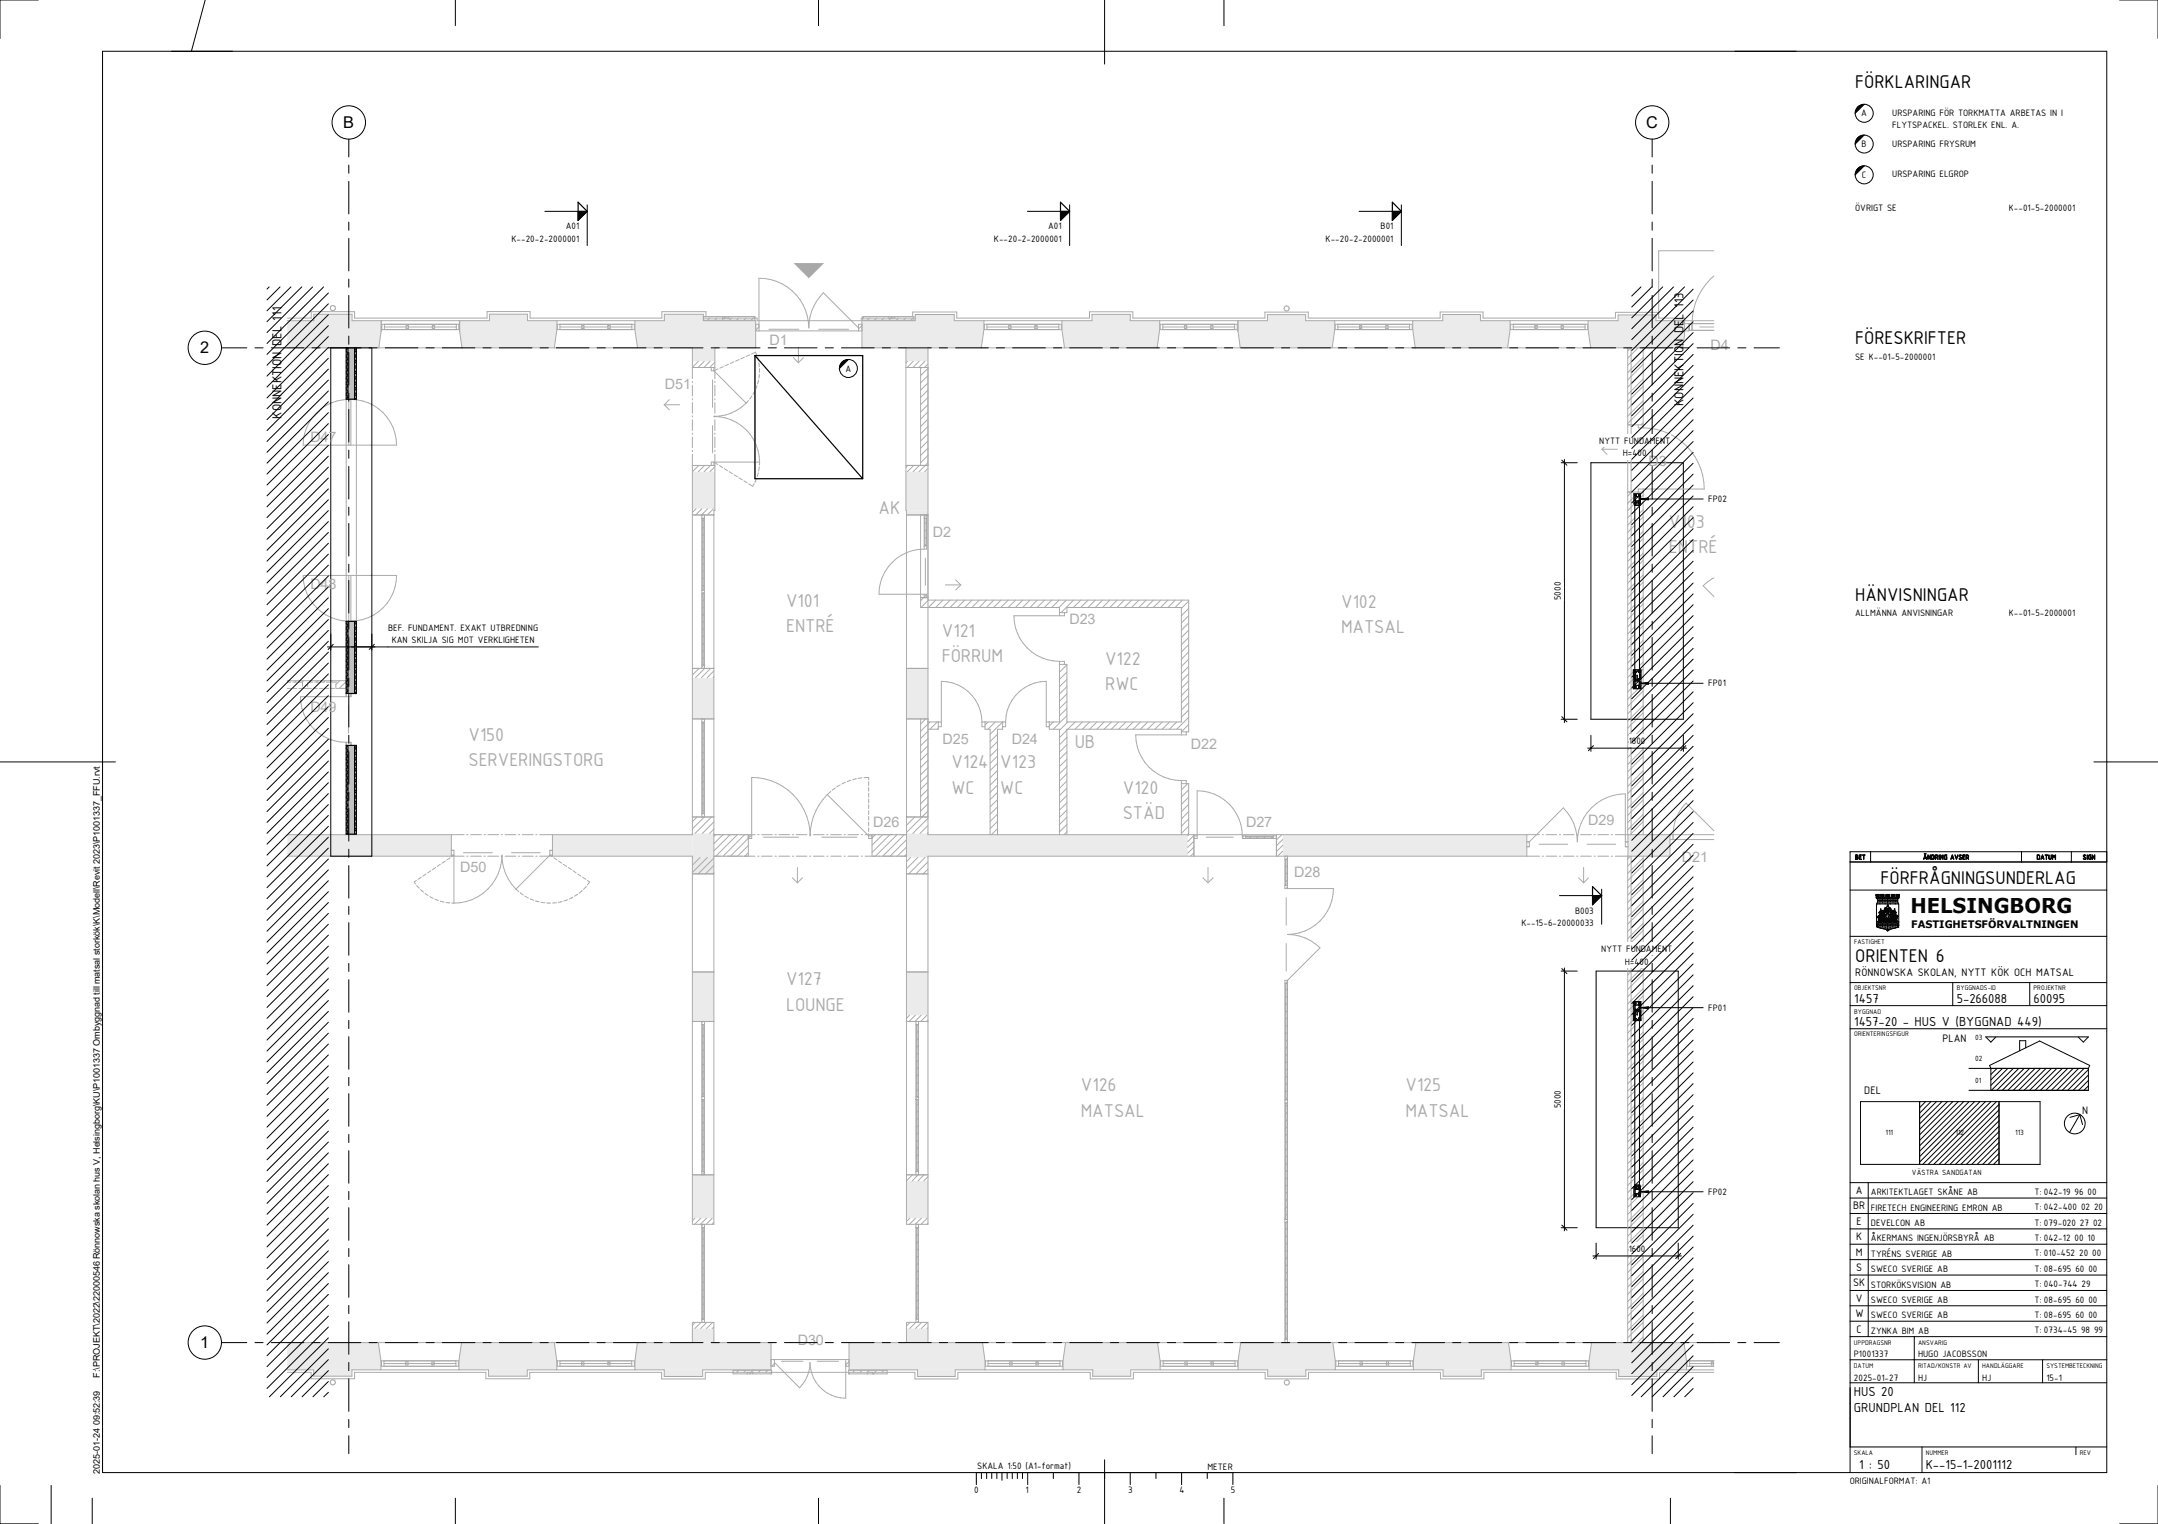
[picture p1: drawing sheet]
<svg xmlns="http://www.w3.org/2000/svg" width="841mm" height="594mm" viewBox="0 0 841 594" stroke-linecap="round" stroke-linejoin="round" font-family="sans-serif">
<defs><g id="words">
<text font-size="8" x="744.6" y="355.9">HELSINGBORG</text>
<g font-size="7.8">
<text x="723" y="34.2">FÖRKLARINGAR</text>
<text x="723" y="134.2">FÖRESKRIFTER</text>
<text x="723" y="234.2">HÄNVISNINGAR</text>
<text x="732.9" y="344.6">FÖRFRÅGNINGSUNDERLAG</text>
<text x="723.1" y="374.8">ORIENTEN 6</text>
</g>
<g font-size="7.8" fill="#ababab">
<text x="342.4" y="200.4">AK</text>
<text x="650.4" y="205.7">V103</text>
<text x="650.4" y="215.5">ENTRÉ</text>
<text x="306.3" y="236.5">V101</text>
<text x="522.6" y="237">V102</text>
<text x="306.3" y="246.3">ENTRÉ</text>
<text x="367" y="248.3">V121</text>
<text x="522.6" y="246.8">MATSAL</text>
<text x="367" y="258.1">FÖRRUM</text>
<text x="430.7" y="259.3">V122</text>
<text x="430.7" y="269.1">RWC</text>
<text x="182.5" y="288.8">V150</text>
<text x="418.8" y="291.5">UB</text>
<text x="182.5" y="298.6">SERVERINGSTORG</text>
<text x="370.8" y="299.5">V124</text>
<text x="389.8" y="299.5">V123</text>
<text x="370.8" y="309.3">WC</text>
<text x="389.8" y="309.3">WC</text>
<text x="437.6" y="309.5">V120</text>
<text x="437.6" y="319.3">STÄD</text>
<text x="306.3" y="384.1">V127</text>
<text x="306.3" y="393.9">LOUNGE</text>
<text x="421.2" y="425.4">V126</text>
<text x="547.7" y="425.4">V125</text>
<text x="421.2" y="435.2">MATSAL</text>
<text x="547.7" y="435.2">MATSAL</text>
</g>
<g font-size="6.3">
<text x="133.8" y="49.9">B</text>
<text x="641.6" y="49.9">C</text>
<text x="78" y="137.8">2</text>
<text x="78" y="525.6">1</text>
</g>
<g font-size="5.6" fill="#ababab">
<text x="299.8" y="134.5">D1</text>
<text x="666.6" y="136.5">D4</text>
<text x="259.1" y="151.5">D51</text>
<text x="120.9" y="172.1">D47</text>
<text x="642.4" y="181.7">D3</text>
<text x="363.5" y="209.2">D2</text>
<text x="120.9" y="229.4">D48</text>
<text x="416.8" y="243.3">D23</text>
<text x="120.9" y="277.7">D49</text>
<text x="367.3" y="289.9">D25</text>
<text x="394.3" y="289.9">D24</text>
<text x="464.1" y="291.8">D22</text>
<text x="340.3" y="322.3">D26</text>
<text x="485.6" y="322.5">D27</text>
<text x="619" y="321.6">D29</text>
<text x="655.5" y="335.9">D21</text>
<text x="179.3" y="340">D50</text>
<text x="504.4" y="341.9">D28</text>
<text x="310.9" y="524.5">D30</text>
</g>
<g font-size="5.5">
<text x="656.1" y="158.3" transform="rotate(-90 656.1 158.3)">KONNEKTION DEL 113</text>
<text x="109.7" y="163.2" transform="rotate(-90 109.7 163.2)">KONNEKTION DEL 111</text>
<text x="722.6" y="391">1457</text>
<text x="762.6" y="391">5-266088</text>
<text x="792.5" y="391">60095</text>
<text x="722.6" y="400">1457-20 - HUS V (BYGGNAD 449)</text>
<text x="722.5" y="544.2">HUS 20</text>
<text x="722.5" y="550.3">GRUNDPLAN DEL 112</text>
<text x="724.6" y="572.6">1 : 50</text>
<text x="750.5" y="572.6">K--15-1-2001112</text>
</g>
<g font-size="4.6">
<text x="723.1" y="380.3">RÖNNOWSKA SKOLAN, NYTT KÖK OCH MATSAL</text>
<text x="757" y="406.1">PLAN</text>
<text x="726.6" y="426.6">DEL</text>
<text x="811.5" y="434.4">N</text>
<text x="723.2" y="465.4">A</text>
<text x="722.2" y="471.4">BR</text>
<text x="723.5" y="477.4">E</text>
<text x="723.3" y="483.4">K</text>
<text x="723.2" y="489.4">M</text>
<text x="723.3" y="495.4">S</text>
<text x="722.2" y="501.4">SK</text>
<text x="723.2" y="507.4">V</text>
<text x="723.1" y="513.4">W</text>
<text x="723.6" y="519.4">C</text>
</g>
<text font-size="4" x="744.9" y="361.6">FASTIGHETSFÖRVALTNINGEN</text>
<g font-size="3.9">
<text x="725.4" y="45.3">A</text>
<text x="737.4" y="45.2">URSPARING FÖR TORKMATTA ARBETAS IN I</text>
<text x="737.4" y="50.1">FLYTSPACKEL. STORLEK ENL. A.</text>
<text x="725.5" y="57.4">B</text>
<text x="737.4" y="57.2">URSPARING FRYSRUM</text>
<text x="725.6" y="69.3">C</text>
<text x="737.4" y="69.2">URSPARING ELGROP</text>
<text x="723" y="82.3">ÖVRIGT SE</text>
<text x="782.9" y="82.3">K--01-5-2000001</text>
<text x="220.5" y="89.4">A01</text>
<text x="408.5" y="89.4">A01</text>
<text x="538.1" y="89.4">B01</text>
<text x="199.3" y="94.3">K--20-2-2000001</text>
<text x="387.3" y="94.3">K--20-2-2000001</text>
<text x="516.6" y="94.3">K--20-2-2000001</text>
<text x="723" y="140.2">SE K--01-5-2000001</text>
<text x="329.5" y="144.8">A</text>
<text x="623.3" y="173">NYTT FUNDAMENT</text>
<text x="632.5" y="177.9">H=400</text>
<text x="665.8" y="195.7">FP02</text>
<text x="608.2" y="233.9" transform="rotate(-90 608.2 233.9)">5000</text>
<text x="151.2" y="245.9">BEF. FUNDAMENT. EXAKT UTBREDNING</text>
<text x="723" y="240.2">ALLMÄNNA ANVISNINGAR</text>
<text x="782.9" y="240.2">K--01-5-2000001</text>
<text x="152.7" y="250.7">KAN SKILJA SIG MOT VERKLIGHETEN</text>
<text x="665.8" y="267.5">FP01</text>
<text x="634.7" y="290.2">1800</text>
<text x="613.8" y="356.1">B003</text>
<text x="592.9" y="361">K--15-6-20000033</text>
<text x="624" y="371.2">NYTT FUNDAMENT</text>
<text x="633.2" y="376.1">H=400</text>
<text x="665.8" y="394">FP01</text>
<text x="608.2" y="432.1" transform="rotate(-90 608.2 432.1)">5000</text>
<text x="665.8" y="465.8">FP02</text>
<text x="729.1" y="465.7">ARKITEKTLAGET SKÅNE AB</text>
<text x="792.9" y="465.8">T: 042-19 96 00</text>
<text x="729.1" y="471.9">FIRETECH ENGINEERING EMRON AB</text>
<text x="792.9" y="471.8">T: 042-400 02 20</text>
<text x="729.1" y="477.9">DEVELCON AB</text>
<text x="792.9" y="477.8">T: 079-020 27 02</text>
<text x="729.1" y="484">ÅKERMANS INGENJÖRSBYRÅ AB</text>
<text x="792.9" y="483.8">T: 042-12 00 10</text>
<text x="634.7" y="488.1">1600</text>
<text x="729.1" y="489.9">TYRÉNS SVERIGE AB</text>
<text x="792.9" y="489.8">T: 010-452 20 00</text>
<text x="729.1" y="495.9">SWECO SVERIGE AB</text>
<text x="792.9" y="495.8">T: 08-695 60 00</text>
<text x="729.1" y="501.9">STORKÖKSVISION AB</text>
<text x="792.9" y="501.8">T: 040-744 29</text>
<text x="729.1" y="508">SWECO SVERIGE AB</text>
<text x="792.9" y="507.8">T: 08-695 60 00</text>
<text x="729.1" y="513.9">SWECO SVERIGE AB</text>
<text x="792.9" y="513.8">T: 08-695 60 00</text>
<text x="729.1" y="519.9">ZYNKA BIM AB</text>
<text x="792.9" y="519.8">T: 0734-45 98 99</text>
<text x="722.5" y="529.2">P1001337</text>
<text x="747.5" y="529.2">HUGO JACOBSSON</text>
<text x="722.5" y="538.1">2025-01-27</text>
<text x="747.5" y="538.1">HJ</text>
<text x="772.5" y="538.1">HJ</text>
<text x="797.5" y="538.1">15-1</text>
<text x="380.9" y="572.6">SKALA 1:50 (A1-format)</text>
<text x="470.6" y="573">METER</text>
<text x="720.9" y="578.4">ORIGINALFORMAT: A1</text>
<text x="379.6" y="582">0</text>
<text x="399.6" y="582">1</text>
<text x="419.7" y="582">2</text>
<text x="439.6" y="582">3</text>
<text x="459.7" y="582">4</text>
<text x="479.6" y="582">5</text>
</g>
<g font-size="3.5">
<text x="38.9" y="537" transform="rotate(-90 38.9 537)">F:\PROJEKT\2022\22000546 Rönnowska skolan hus V, Helsingborg\KU\P1001337 Ombyggnad till matsal storkök\K\Modell\Revit 2023\P1001337_FFU.rvt</text>
<text x="38.9" y="574.5" transform="rotate(-90 38.9 574.5)">2025-01-24 09:52:39</text>
</g>
<g font-size="3.2">
<text x="769.7" y="405.5">03</text>
<text x="769.7" y="413.4">02</text>
<text x="769.7" y="422">01</text>
<text x="734.8" y="442.6">111</text>
<text x="762.1" y="442.6">112</text>
<text x="785.4" y="442.6">113</text>
<text x="745.1" y="458">VÄSTRA SANDGATAN</text>
</g>
<g font-size="2.8">
<text x="722.9" y="335">BET</text>
<text x="749.5" y="335">ÄNDRING AVSER</text>
<text x="793.7" y="335">DATUM</text>
<text x="811.7" y="335">SIGN</text>
<text x="722.6" y="368">FASTIGHET</text>
<text x="722.6" y="386">OBJEKTSNR</text>
<text x="762.6" y="386">BYGGNADS-ID</text>
<text x="792.5" y="386">PROJEKTNR</text>
<text x="722.6" y="395.2">BYGGNAD</text>
<text x="722.6" y="404">ORIENTERINGSFIGUR</text>
<text x="722.5" y="524.3">UPPDRAGSNR</text>
<text x="747.5" y="524.3">ANSVARIG</text>
<text x="722.5" y="533.2">DATUM</text>
<text x="747.5" y="533.2">RITAD/KONSTR AV</text>
<text x="772.5" y="533.2">HANDLÄGGARE</text>
<text x="797.5" y="533.2">SYSTEMBETECKNING</text>
<text x="722.5" y="567.2">SKALA</text>
<text x="750.5" y="567.2">NUMMER</text>
<text x="810.5" y="567.2">REV</text>
</g>
</g></defs>
<g fill="#ebebeb">
<path d="M425.9 534h14.8v2.5h-14.8z"/>
<path d="M494 534h14.9v2.5h-14.9z"/>
<path d="M562.4 534h14.9v2.5h-14.9z"/>
<path d="M356.7 122.6h15.2v2.4h-15.2z"/>
<path d="M258.9 122.5h15.2v2.5h-15.2z"/>
<path d="M258.9 534h15v2.6h-15z"/>
<path d="M148.5 125h30.7v4.2h-30.7z"/>
<path d="M562.3 122.6h14.7v2.4h-14.7z"/>
<path d="M190.4 534h15.1v2.4h-15.1z"/>
<path d="M357.6 534h14.7v2.6h-14.7z"/>
<path d="M493.9 122.6h14.9v2.4h-14.9z"/>
<path d="M425.6 122.6h14.9v2.4h-14.9z"/>
</g>
<path d="M134.9 325.3h4" fill="none" stroke="#ebebeb" stroke-width=".39"/>
<g fill="#ebebeb">
<path d="M111.9 125h182.6v10.6h-182.6z"/>
<path d="M190.8 122.5h14.8v2.5h-14.8z"/>
<path d="M122.3 122.5h14.9v2.5h-14.9z"/>
<path d="M335.9 125h320.6v10.6h-320.6z"/>
<path d="M111.9 325.4h157.9v8.4h-157.9z"/>
<path d="M269.8 135.6h8.8v63.4h-8.8z"/>
<path d="M269.8 264.2h8.4v259.2h-8.4z"/>
<path d="M353.1 135.6h8.6v63.3h-8.6z"/>
<path d="M353.3 198.9h8.4v324.5h-8.4z"/>
<path d="M361.7 325.4h289.1v8.4h-289.1z"/>
<path d="M111.9 523.4h545.4v10.6h-545.4z"/>
<path d="M122.3 534h14.9v2.4h-14.9z"/>
<path d="M630.9 534h14.9v2.6h-14.9z"/>
<path d="M630.6 122.8h14.8v3h-14.8z"/>
</g>
<path d="M309.2 102.5h12v6h-12z" fill="#ababab"/>
<path d="M269.8 334.3h8.4v6.4h-8.4z" fill="#ebebeb"/>
<path d="M482.4 125v3.9" fill="none" stroke="#ebebeb" stroke-width=".39"/>
<g fill="#fff">
<path d="M134.9 135.6h.7v189.6h-.7z"/>
<path d="M138.2 135.6h.7v189.6h-.7z"/>
</g>
<path d="M135.6 135.6h2.6v189.6h-2.6z" fill="#c1c1c1"/>
<g fill="none" stroke="#ababab" stroke-width=".39">
<path d="M667.9 97.7h-21.5v26.3M667.9 107.6a24.7 24.7 0 0 0-8.5 21.2M111.9 125h10.4v-2.5h14.9v2.5h53.6v-2.5h14.8v2.5h53.3v-2.5h15.2v2.5h20.4v10.6h-15.9v12M111.9 135.6h23M138.9 135.6h130.9v12M148.5 125v4.2M148.6 127.5l-.1 .1M148.6 125v3.5l-1 7.1M148.8 126.4h30v2.1h-30zM149.8 127.5h28M149.8 126.4v2.1M158.3 126.9h.9v1.2h-.9z"/>
<path d="M168.5 126.9h.9v1.2h-.9zM169 126.9l-.5 .5M177.8 126.4v2.1M179 125v3.5l1 7.1M179.2 125.3l-.2 .1M179.2 128.1l-.2 .1M179.2 125v4.2M217 125v3.5l-1 7.1M217.3 126.4h29.9v2.1h-29.9zM218.2 127.5h28.1M218.2 126.4v2.1M226.7 126.9h.9v1.2h-.9z"/>
<path d="M227.6 127.8l-.4 .3M236.9 126.9h.1M236.9 126.9h.9v1.2h-.9zM246.3 126.4v2.1M247.4 125v3.5l1.1 7.1M274.2 124h20.9v1h40.6v-1h20.5M274.2 123.4h20v1.4h-20zM275.1 123.4v-1.9h-17.2v2.5h-51.3v-2.5h-16.8v2.5h-51.6v-2.5h-16.9v2.5h-9.4M276.6 124l-.8 .8M279.4 124l-.8 .8M281.6 123.4v.6M282.8 123.4l-1.4 1.4"/>
<path d="M284.1 123.4v.6M285.1 124l-.8 .8M287.9 124l-.8 .8M290.1 139.2l-1.3 .7M290.7 124l-.8 .8M292.2 138.3l-1.4 .6M292.9 138l1.6-.7 .4 1.3M293.5 124l-.8 .8M293.9 123.4v.6M294.2 138.6h42v48h-42zM294.5 129h41.4M294.5 126.4h1.3"/>
<path d="M295.2 139.3l.4 1.4M295.8 127.4l-1.3 1.3M299.7 128.4h11.6M309.2 139.4l1.9 2M311.1 135.4v6M313.1 139.4l-2 2M319.1 128.4h11.6M334.6 127.8l-13.7-13.7a19.2 19.2 0 0 0-5.7 13.7 19.4 19.4 0 0 0-19.4-19.3v20.5M335.9 126.9l-1.3 1.3M335.9 126.4h-1.3v2.6M336.2 123.4h20v1.4h-20zM336.5 123.4v.6"/>
<path d="M338.8 124l-.8 .8M341.6 124l-.8 .8M344.5 124l-.8 .8M346.4 123.4v.6M347.9 123.4l-1.4 1.4M348.7 123.4v.6M350.1 124l-.8 .8M353 124l-.8 .8M355.7 123.4v-1.8h17.2v2.4h51.7v-2.5h16.9v2.5h51.5v-2.3h16.9v2.3h51.4v-2.4h16.7v2.4h51.6v-2.2h16.8v2.2h10.1v6.8l-.8 4.8h-294v189.8h238.3M355.8 124l-.8 .8M383.5 125v3.5l-1.1 7.1M383.7 126.4h29.9v2.1h-29.9z"/>
<path d="M384.6 126.4v2.1M384.6 127.5h28.1M393.1 126.9h.9v1.2h-.9zM403.3 126.9h.9v1.2h-.9zM403.8 126.9l-.5 .5M412.7 126.4v2.1M413.9 125v3.5l1 7.1M452 125v3.5l-1 7.1M452.2 126.4h30v2.1h-30zM453.2 127.5h28M453.2 126.4v2.1M461.6 126.9h.9v1.2h-.9z"/>
<path d="M462.5 127.6l-.5 .5M471.8 126.9h.9v1.2h-.9zM481.2 126.4v2.1M482.4 125v3.5l1 7.1M482.5 127.4l-.1 .2M482.5 125v4.2M520.2 125v3.5l-1 7.1M520.4 126.4h30v2.1h-30zM521.4 127.5h28M521.4 126.4v2.1M529.8 126.9h.9v1.2h-.9zM530.7 127.3l-.8 .8"/>
<path d="M540 126.9h.9v1.2h-.9zM549.4 126.4v2.1M550.6 125v3.5l1 7.1M588.5 125v3.5l-1 7.1M588.7 126.4h30v2.1h-30zM589.7 127.5h28M589.7 126.4v2.1M598.2 126.9h.9v1.2h-.9zM599 126.9l-.8 .8M608.4 126.9h.9v1.2h-.9zM609.3 127.9l-.2 .2M617.7 126.4v2.1"/>
<path d="M618.9 125v3.5l1 7.1M634.4 135.6v189.8M635.6 135.6l-1.2 1.2M635.7 135.6v189.8M638.4 135.6l-4 4M640.4 136.4l-6 6.1M640.4 139.3l-6 6M640.4 135.6v31.2M656.5 126.2h11.4M658.2 127.1l-1.7 1.7M658.2 126.2v2.8h-1.7M658.2 128.8h9.7"/>
<path d="M658.4 126.2v2.6M662.4 127.5h5.5M667.9 125h-22.5v-2.2h-14.8v2.2h-53.6v-2.4h-14.7v2.4h-53.5v-2.4h-14.9v2.4h-53.4v-2.4h-14.9v2.4h-53.7v-2.4h-15.2v2.4h-20.8v10.6h17.2l.2 341.7h8.4v-143.5h238.3M134.9 155.6v86.6M135.9 155.7h.8M135.9 155.7a17.8 17.8 0 0 0-17.7 17.8h36.4a17.8 17.8 0 0 0-17.9-17.8M135.9 155.7v17.8M136.7 155.7v17.8M138.9 155.6v86.6M258.9 157.8h6M258.9 157.8l2 2M260.9 155.8l-2 2"/>
<path d="M269.8 148.6v.5M269.8 150.2v4.1M269.8 155.4v.5M269.8 156.9v4.2M269.9 140.8l-.1 .2M272.2 140.8l-2.4 2.4 8.8 .1M274.4 140.8l-2.4 2.5M276.7 140.8l-2.4 2.5M277.2 143.3v1.2h1M277.7 148.1v10.7M278.2 143.3v1.2M278.2 144.5l12.6 12.6"/>
<path d="M278.6 141.2l-2 2.1M278.6 148.6v.5M278.6 150.2v4.1M278.6 155.4v.5M278.6 156.9v4.2M279.8 143.8l-1.6 .7M281.9 142.9l-1.4 .6M283.9 142l-1.3 .6M286 141.1l-1.4 .6M288.1 140.2l-1.4 .6M290.8 157.1a17.7 17.7 0 0 1-12.6 5.2 17.9 17.9 0 0 1 17.8 17.8M291.7 156.1l-.9 1"/>
<path d="M293 154.3l-.8 1.3M294.1 152.4l-.6 1.3M295 150.3l-.5 1.4M295.6 148.2l-.4 1.4M295.7 141.4l.2 1.5M295.9 145.9l-.2 1.5M296 143.7v1.5M353.1 143.3h8.6M353.7 140.8l-.6 .6M355.9 140.8l-2.4 2.5M358.2 140.8l-2.4 2.5M358.8 143.3v38.1"/>
<path d="M359.2 143.3l-.4 .3M360.4 140.8l-2.3 2.5M361.7 143.6l-2.9 2.8M361.7 146.4l-2.9 2.9M361.7 149.3l-2.9 2.8M361.7 152.1l-2.9 2.8M361.7 154.9l-2.9 2.9M361.7 157.7l-2.9 2.9M361.7 141.9l-1.4 1.4M640.4 147.7l-6 6.1M640.4 142.1l-6 6M640.4 144.9l-6 6"/>
<path d="M640.4 150.6l-6 6M640.4 153.4l-6 6M640.4 156.3l-6 6M640.4 159l-6 6.1M269.8 177.1v148.3h-59.5M269.8 162.1v.5M269.8 163.6v4.2M269.8 168.8v.5M269.8 170.4v4.1M269.8 175.6v.5M277.7 165.9v10.7M278.6 177.1v21.9h-.4v278.3h-8.4v-143.5h-59.5"/>
<path d="M278.6 162.1v.5M278.6 163.6v4.2M278.6 168.8v.5M278.6 170.4v4.1M278.6 175.6v.5M361.7 160.6l-2.9 2.8M361.7 163.4l-2.9 2.8M361.7 166.2l-2.9 2.9M361.7 169l-2.9 2.9M361.7 171.9l-2.9 2.9M361.7 174.7l-2.9 2.8M361.7 177.5l-2.9 2.9"/>
<path d="M624.3 175.1h6M624.3 175.1l2 2M626.3 173.1l-2 2M634.4 165.6h6M638.5 165.6v1.2h1.9M640.4 161.9l-3.7 3.7M640.4 164.7l-.9 .9M640.4 166.8a23.8 23.8 0 0 1 23.8 23.8h-25.7v1.2M269.8 181.4h8.8M270 181.4l-.2 .3M271.3 198.3l-1.5 1.5M272.3 181.4l-2.4 2.5"/>
<path d="M273.5 198.3l-2.4 2.4M274.6 181.4l-2.4 2.5M275.8 198.3l-2.4 2.4M276.9 181.4l-2.5 2.5M278 198.3l-2.4 2.4M278.6 181.9l-1.9 2M279.7 181.1l-1.5-1v1.3M280.4 181.5l1.2 .8M282.3 182.7l1.2 .8M284.2 183.9l1.3 .8M286.1 185.1l1.3 .7M288 186.3l1.3 .7"/>
<path d="M289.9 187.5l1.3 .8M293.9 188.5l-.6 1.1-1.5-1M294.3 187.8h.1M294.9 186.4l-.6 1.4M295.5 184.3l-.4 1.5M295.9 182.1h.1M295.9 182.1l-.2 1.5M296 180.1v1.3M296 180.1h-18.8v1.3M353.1 181.4h8.6M353.8 181.4l-.7 .8M356.1 181.4l-2.4 2.5"/>
<path d="M358.3 181.4l-2.4 2.5M361.7 180.4l-3.5 3.5M361.7 182.6l-1.3 1.3M634.4 191.8h6M635.9 191.8l-1.5 1.6M636.7 193.8l-2.3 2.4M636.9 196.4l-2.5 2.6M637.1 199.1l-2.7 2.7M638.7 191.8l-.6 .6M640.4 193l-1.1 1.1M640.4 195.8l-1.5 1.5M640.4 198.7l-1.5 1.4"/>
<path d="M640.4 190.6v134.8M269.8 200.7h8.4M273.5 200.7v59.9M273.5 202.1h1M273.7 202.1v27.9M274.3 202.6l-.6 .6M274.3 205.5l-.6 .5M274.3 208.3l-.6 .6M274.3 211.2l-.6 .5M274.3 214l-.6 .5M274.3 216.8l-.6 .6M274.3 219.6l-.6 .6"/>
<path d="M274.3 202.1v27.9M274.5 200.7v59.9M278.2 200.4l-.3 .3M353.3 200.7h8.4M358.8 200.7v36.1h54.1v3.2M360.2 202.1h.9M360.2 212.8h.9M360.2 214a17.6 17.6 0 0 0-17.6 17.6h18.5v1.4M360.2 200.7v13.3M360.4 202.1v10.7M360.6 217.6v10.5M360.9 203.7l-.5 .6"/>
<path d="M360.9 206.5l-.5 .6M360.9 209.4l-.5 .5M360.9 212.2l-.7 .8M360.9 202.1v10.7M361.1 200.7l-.9 1M361.1 200.7v13.3h-.9M637.1 201.9l-2.7 2.8M637.1 204.7l-2.7 2.8M637.1 207.6l-2.7 2.8M637.1 210.4l-2.7 2.8M637.1 213.2l-2.7 2.8M637.1 216l-2.7 2.8"/>
<path d="M637.1 218.9l-2.7 2.8M640.4 201.5l-1.5 1.4M640.4 204.3l-1.5 1.4M640.4 207.1l-1.5 1.5M640.4 210l-1.5 1.4M640.4 212.8l-1.5 1.4M640.4 215.6l-1.5 1.5M640.4 218.5l-1.5 1.4M135.9 224.3v17.8M136.7 224.3v17.8M273.5 231.3h1M273.5 230h1"/>
<path d="M273.7 231.3v27.9M274.3 233.8l-.6 .6M274.3 236.6l-.6 .6M274.3 239.4l-.6 .6M274.3 222.5l-.6 .5M274.3 225.3l-.6 .5M274.3 228.1l-.6 .6M274.3 231.3v27.9M274.5 230.7l-.8 .8M358.8 233h2.9M360 233l-1.2 1.1M360.2 231.6v1.4"/>
<path d="M361.1 231.8l-.9 1M361.7 233.9h101.6v51.4h-2.9l2.9-2.9M361.8 233.9l-2.9 2.9M364.7 233.9l-2.9 2.9M367.5 233.9l-2.9 2.9M368.4 228h6M370.3 233.9l-2.8 2.9M372.4 226.1l2 1.9M373.1 233.9l-2.9 2.9M374.4 228l-2 2M376 233.9l-2.9 2.9M378.8 233.9l-2.9 2.9"/>
<path d="M381.6 233.9l-2.8 2.9M384.4 233.9l-2.8 2.9M387.3 233.9l-2.9 2.9M390.1 233.9l-2.9 2.9M392.9 233.9l-2.8 2.9M395.8 233.9l-2.9 2.9M398.6 233.9l-2.9 2.9M401.4 233.9l-2.8 2.9M404.2 233.9l-2.8 2.9M407.1 233.9l-2.9 2.9M409.9 233.9l-2.9 2.9M412.7 233.9l-2.8 2.9"/>
<path d="M412.9 238.8h2.9v-2h44.6v44.6h-44.6v-22.4h-2.9M414.8 238.8v1.2h-19.7a17.8 17.8 0 0 0 17.8 17.8M415.5 233.9l-2.8 2.9M418.4 233.9l-4.9 4.9M421.2 233.9l-2.9 2.9M424.1 233.9l-2.9 2.9M426.9 233.9l-2.9 2.9M429.7 233.9l-2.9 2.9M432.5 233.9l-2.8 2.9M435.4 233.9l-2.9 2.9M438.2 233.9l-2.9 2.9M441 233.9l-2.9 2.9"/>
<path d="M443.9 233.9l-2.9 2.9M446.7 233.9l-2.9 2.9M449.5 233.9l-2.8 2.9M452.3 233.9l-2.8 2.9M455.2 233.9l-2.9 2.9M458 233.9l-2.9 2.9M460.8 233.9l-2.8 2.9M463.3 234.3l-2.9 2.9M463.3 237.2l-2.9 2.8M463.3 240l-2.9 2.9M637.1 221.7l-2.7 2.8M637.1 224.5l-2.7 2.8"/>
<path d="M637.1 227.4l-2.7 2.7M637.1 230.2l-2.7 2.8M637.1 233l-2.7 2.8M637.1 235.8l-2.7 2.8M637.1 238.7l-2.7 2.8M640.4 221.3l-1.5 1.5M640.4 224.1l-1.5 1.5M640.4 226.9l-1.5 1.5M640.4 229.8l-1.5 1.4M640.4 232.6l-1.5 1.5M640.4 235.4l-1.5 1.5M640.4 238.3l-1.5 1.4"/>
<path d="M667.9 225.3l-2.4 1.5-1.8 1.5 4.2 4.2M135.9 242.1h.8M135.9 242.1a17.8 17.8 0 0 1-17.7-17.8h36.4a17.8 17.8 0 0 1-17.9 17.8M273.5 259.2h1M274.3 259.2h.1M274.3 242.3l-.6 .5M274.3 245.1l-.6 .6M274.3 253.6l-.6 .5M274.3 256.4l-.6 .6M274.3 259.2l-.8 .8M274.3 247.9l-.6 .6M274.3 250.7l-.6 .6"/>
<path d="M412.9 257.8v23.6h-5.1M412.9 257.8h1.9v1.2M413.1 259l-.2 .2M415.8 259.2l-2.9 2.8M463.3 242.8l-2.9 2.9M463.3 245.7l-2.9 2.8M463.3 248.5l-2.9 2.8M463.3 251.3l-2.9 2.9M463.3 254.1l-2.9 2.9M463.3 257l-2.9 2.8M463.3 259.8l-2.9 2.8M637.1 241.5l-2.7 2.8"/>
<path d="M637.1 244.3l-2.7 2.8M637.1 247.2l-2.7 2.7M637.1 250l-2.7 2.8M637.1 252.8l-2.7 2.8M637.1 255.7l-2.7 2.7M637.1 258.5l-2.7 2.7M640.4 241.1l-1.5 1.4M640.4 243.9l-1.5 1.5M640.4 246.8l-1.5 1.4M640.4 249.6l-1.5 1.4M640.4 252.4l-1.5 1.4M640.4 255.2l-1.5 1.5"/>
<path d="M640.4 258.1l-1.5 1.4M111.9 268.4h1.6M111.9 265.3h23M111.9 265.9h1.5M112.6 265.3l-.5 .6M114.2 265.9h1.5M114.3 268.4h1.4M115.4 265.3l-.5 .6M116.4 265.9h1.5v1.6M116.5 268.4h4.9M117.9 268.2v.2M118.3 265.3l-.6 .6"/>
<path d="M119.9 268.4h.1M119.9 266.5l-1.8 1.9M119.9 266.1v1.5M120.4 265.9h1.5M121.1 265.3l-.6 .6M122.1 268.4h1.6M122.7 265.9h1.5M124 265.3l-.6 .6M124.4 268.4h1.5M124.9 265.9h1.5M126.6 268.4h1.5M126.7 265.3l-.5 .6"/>
<path d="M127.2 265.9h1.5M128.9 268.4h1.5M129.4 265.9h1.5M129.6 265.3l-.6 .6M130.9 265.9h.1M130.9 268.4h4M130.9 266.7v1.4M132.4 265.3l-1.5 1.6M134.9 265.7l-2.7 2.7M134.9 270.3v1.3M135.8 275.1v10.7M136.8 270.3v1.3h-19.7a17.8 17.8 0 0 0 17.8 17.7"/>
<path d="M269.8 260.6h8.4M270.1 260.6l-.3 .3M272.4 260.6l-2.6 2.5M274.7 260.6l-3.6 3.6M276.9 260.6l-3.6 3.6M278.2 261.5l-2.6 2.7M278.2 263.8l-.3 .4M353.3 260.6h8.4M415.8 262l-2.9 2.8M415.8 264.8l-2.9 2.9M415.8 267.7l-2.9 2.8M415.8 270.5l-2.9 2.8"/>
<path d="M415.8 273.3l-2.9 2.9M415.8 276.1l-2.9 2.9M415.8 279l-5.3 5.3M463.3 262.6l-2.9 2.9M463.3 265.4l-2.9 2.9M463.3 268.3l-2.9 2.8M463.3 271.1l-2.9 2.9M463.3 273.9l-2.9 2.9M463.3 276.8l-2.9 2.8M463.3 279.6l-4.7 4.7M636.5 261.9l-2.1 2.2M636.5 264.8l-2.1 2.1"/>
<path d="M636.5 267.5l-2.1 2.2M638.4 268.5l-4 4.1M640.4 260.9l-.9 .8M640.4 263.7l-.9 .9M640.4 266.6l-.9 .8M640.4 269.4l-6 6M640.4 272.2l-6 6M640.4 275l-6 6.1M640.4 277.9l-6 6M134.9 289.3v1.3M134.9 289.3h1.9v1.3M269.8 280.2h8.4"/>
<path d="M273.5 280.2v38.3M273.5 281.6h1M273.7 281.6v35.6M274.3 281.9l-.6 .5M274.3 284.7l-.6 .5M274.3 287.5l-.6 .6M274.3 290.4l-.6 .5M274.3 293.2l-.6 .6M274.3 296l-.6 .6M274.3 298.8l-.6 .6M274.3 281.6v35.6M274.5 280.2v38.3"/>
<path d="M353.3 280.2h8.4M358.8 280.2v38.3M360.8 280.2l-2 2M361.7 285l-2.9 2.9M361.7 287.9l-2.9 2.8M361.7 290.7l-2.9 2.8M361.7 293.5l-2.9 2.9M361.7 296.3l-2.9 2.9M361.7 299.2l-2.9 2.8M361.7 281.4h5.2M362.4 281.4l-3.6 3.7M365.3 281.4l-2.9 2.9"/>
<path d="M365.7 283.8l-.4 .5M365.7 281.4v2.9h-4M382.7 281.4h9.2M382.7 281.4a15.9 15.9 0 0 0-15.8-15.8v17.7h-1.2M382.7 281.4v1.9h1.2M383.9 281.4v2.9h2v41.1M385.1 281.4l-1.2 1.2M387.9 281.4l-2.9 2.9M388.7 286.2l-2.8 2.9M388.7 289.1l-2.8 2.8M388.7 291.9l-2.8 2.9M388.7 294.7l-2.8 2.9"/>
<path d="M388.7 297.6l-2.8 2.8M390.7 284.3v-2.9l-4.8 4.9M390.7 284.2v.1M390.7 284.3h-2v41.1M391.9 281.4v1.9h-1.2M391.9 281.4a15.9 15.9 0 0 1 15.9-15.8v17.7h1.1M408.9 281.4v2.9h4v41.1M410.5 281.4l-1.6 1.6M415.8 290.3l-2.9 2.9M415.8 284.6l-2.9 2.9M415.8 287.4l-2.9 2.9M415.8 293.1l-2.9 2.9"/>
<path d="M415.8 296l-2.9 2.8M415.8 298.8l-2.9 2.8M416.2 281.4l-3.3 3.2M419 281.4l-2.9 2.9M421.9 281.4l-2.9 2.9M424.7 281.4l-2.9 2.9M427.5 281.4l-2.9 2.9M430.3 281.4l-2.8 2.9M433.2 281.4l-2.9 2.9M436 281.4l-2.9 2.9M438.8 281.4l-2.9 2.9M441.6 281.4l-2.8 2.9"/>
<path d="M444.5 281.4l-2.9 2.9M447.3 281.4l-2.8 2.9M450.1 281.4l-2.8 2.9M453 281.4l-2.9 2.9M455.8 281.4l-2.9 2.9M458.6 281.4l-2.8 2.9M460.4 286.5v-2.2h-44.6v41.1M462.3 285.3v1.2h-19.7a17.9 17.9 0 0 0 17.8 17.8M640.4 280.7l-6 6M640.4 283.5l-6 6.1M640.4 286.3l-6 6.1M640.4 289.2l-6 6"/>
<path d="M640.4 292l-6 6M640.4 294.9l-6 6M640.4 297.7l-6 6M269.8 318.5h8.4M271.7 318.5l-1.9 1.8M273.5 317.2h1M274.3 301.7l-.6 .5M274.3 304.5l-.6 .6M274.3 307.3l-.6 .6M274.3 310.1l-.6 .6M274.3 313l-.6 .6M274.3 315.8l-.6 .6"/>
<path d="M274.5 318.4l-4.7 4.7M277.3 318.5l-6.4 6.4M322.4 309.8l16.1 16h1.4M322.4 309.8a23 23 0 0 0-6.7 16 22.8 22.8 0 0 0-22.8-22.7v23.8h-1.3M323.8 308.5l-1.4 1.3M325.5 307.2l-1.2 .8M327.4 306l-1.2 .7M329.5 305l-1.4 .6M331.6 304.2l-1.4 .5M333.8 303.6l-1.5 .4M336 303.2l-1.5 .2M336.7 303.1h1.8v.9"/>
<path d="M338.5 304.7v1.5M338.5 307v1.4M338.5 309.2v1.5M338.5 311.4v1.6M338.5 313.7v1.5M338.5 316v1.5M338.5 318.2v1.5M353.3 318.5h8.4M353.7 318.5l-.4 .4M356.5 318.5l-3.2 3.2M361.7 302l-2.9 2.8M361.7 304.8l-2.9 2.9"/>
<path d="M361.7 307.6l-2.9 2.9M361.7 310.5l-2.9 2.9M361.7 313.3l-2.9 2.9M361.7 316.1l-8.4 8.4M361.7 319l-5.9 5.9M388.7 300.4l-2.8 2.8M388.7 303.2l-2.8 2.9M388.7 306l-2.8 2.9M388.7 308.9l-2.8 2.8M388.7 311.7l-2.8 2.8M388.7 314.5l-2.8 2.9M388.7 317.3l-2.8 2.9"/>
<path d="M415.8 307.3l-2.9 2.8M415.8 301.6l-2.9 2.9M415.8 304.4l-2.9 2.9M415.8 310.1l-2.9 2.8M415.8 312.9l-2.9 2.9M415.8 315.7l-2.9 2.9M415.8 318.6l-2.9 2.8M460.4 305.5h2.9v19.9M460.4 304.3v21.1M460.4 304.3h1.9v1.2M462.8 305.5l-2.4 2.4M463.3 307.9l-2.9 2.8"/>
<path d="M463.3 310.7l-2.9 2.9M463.3 313.5l-2.9 2.9M463.3 316.4l-2.9 2.8M463.3 319.2l-2.9 2.9M640.4 300.5l-6 6M640.4 303.3l-6 6M640.4 306.2l-6 6M640.4 309l-6 6M640.4 311.8l-6 6M640.4 314.6l-6 6.1M640.4 317.5l-6 6M111.9 333.8h69"/>
<path d="M111.9 325.4h69M134.9 325.2v.2M137.7 325.2l-.2 .2M138.9 325.2v.2M167.9 339.4l-1.2 .9M169.8 338.2l-1.3 .8M171.6 336.9l-1.2 .8M173.5 335.7l-1.2 .8M175.4 334.4l-1.3 .8M175.9 333.4h1l-.9 .6M175.9 325.4v8.4M175.9 331.5h1v20.5"/>
<path d="M180.6 332.4h11.3M181.9 333.8h.5M181.9 325.4h.5M183.4 333.8h4.2M183.4 325.4h4.2M188.6 333.8h.5M188.6 325.4h.5M190.1 333.8h4.3M190.1 325.4h4.3M195.3 333.8h.6M195.3 325.4h.6M196.8 333.8h4.3"/>
<path d="M196.8 325.4h4.3M199.3 332.4h11.3M202.1 333.8h.5M202.1 325.4h.5M203.6 333.8h4.2M203.6 325.4h4.2M208.8 333.8h.5M208.8 325.4h.5M214.3 333.4l.9 .6M214.3 333.4h1M214.3 333.4l-13.2 13.2M215.3 325.4v8.4"/>
<path d="M215.3 331.5h-1v1.9M215.9 334.4l1.2 .8M217.7 335.7l1.2 .8M219.6 336.9l1.2 .8M221.4 338.2l1.3 .8M223.3 339.4l1.2 .9M270 334.3l-.2 .1M272.8 334.3l-3 3M275.7 334.3l-5.9 5.8M278.2 320.4l-4.5 4.5M278.2 323.2l-1.6 1.7M278.2 334.5l-6.1 6.2"/>
<path d="M278.2 337.4l-3.3 3.3M278.2 333.8h16.1M278.2 325.4h16.1M278.9 325.4l-.7 .7M281.7 325.4l-3.5 3.4M284.6 325.4l-6.4 6.3M287.4 325.4l-8.4 8.4M290.2 325.4l-8.4 8.4M291.6 332.4l-1.3 1.4M291.6 329.6l-4.2 4.2M291.6 325.4v8.4M291.6 325.8h1.3"/>
<path d="M292.5 325.8l-7.9 8M295.3 333.8h.5M295.3 325.4h.5M296.8 333.8h4.2M296.8 325.4h4.2M297.5 326.3h13.7M302 333.8h.6M302 325.4h.6M303.5 333.8h4.2M303.5 325.4h4.2M308.7 333.8h.6M308.7 325.4h.6"/>
<path d="M310.3 333.8h4.2M310.3 325.4h4.2M310.8 338.2v5.9M315.5 333.8h.5M315.5 325.4h.5M317 333.8h4.2M317 325.4h4.2M320.3 326.3h13.7M322.2 333.8h.5M322.2 325.4h.5M323.7 333.8h4.2M323.7 325.4h4.2"/>
<path d="M328.9 333.8h.5M328.9 325.4h.5M330.5 333.8h4.1M330.5 325.4h4.1M335.7 333.8h.5M335.7 325.4h.5M337.2 333.8h16.1M337.2 325.4h16.1M338.5 320.5v1.4M338.5 322.7v1.5M338.5 325v1.9h1.4M339.9 325.4v8.4"/>
<path d="M341.1 325.4l-1.5 1.5M344 325.4l-4.1 4.1M346.8 325.4l-6.9 6.9M349.6 325.4l-8.4 8.4M352.4 325.4l-8.4 8.4M353.3 327.4l-6.4 6.4M353.3 330.2l-3.6 3.6M353.3 333l-.8 .8M354.9 334.3l-1.6 1.6M357.7 334.3l-4.4 4.4M360.5 334.3l-6.4 6.4M361.7 324.6l-.3 .3"/>
<path d="M361.7 321.8l-3.1 3.1M361.7 336l-4.7 4.7M361.7 338.8l-2 1.9M388.7 320.2l-2.8 2.8M388.7 323l-2.3 2.4M415.8 321.4l-2.9 2.9M415.8 324.2l-1.1 1.2M463.3 322l-2.9 2.9M463.3 324.9l-.6 .5M463.3 325.4l-.4 .4M465.3 325.7l-2.4 2.4M465.3 328l-2.4 2.3"/>
<path d="M465.3 330.2l-2.4 2.4M465.3 332.5l-1.3 1.3M465.3 325.4v8.4M465.3 325.8h1.3M470.1 326.3h10.6M470.8 338.2v5.9M484.2 325.8a17.6 17.6 0 0 0-17.6-17.5v18.6h-1.3M484.2 325.8v1.1h13.3M484.2 325.8h13.3M484.9 325.8l-.7 .8M485.5 326.6h10.7M485.5 326.1h10.7"/>
<path d="M485.5 325.8v1.1M487.5 326.1l-.6 .5M490.3 326.1l-.5 .5M493.1 326.1l-.5 .5M496 326.1l-.6 .5M496.2 325.8v1.1M497.5 325.4v8.4M499.5 325.4l-2 2M499.9 327.3l-2.4 2.4M499.9 329.6l-2.4 2.3M499.9 331.8l-2 2M500.8 335.1h1"/>
<path d="M500.8 333.8v12.6h18.9a17.9 17.9 0 0 1-17.9 17.9 17.9 17.9 0 0 1 12.6 5.2l-12.6 12.6M501 335.1v10M501.6 337.5l-.6 .5M501.6 335.1v10M501.8 334.4l-.8 .8M501.8 333.8v12.6M595 325.4v8.4M595 328.2h1M596 328.2l13.3-13.3a18.6 18.6 0 0 1 5.4 13.3 18.7 18.7 0 0 1 18.7-18.7v20.6h1M596 328.2v1.9h-1M599.8 329.1h11.2M601 333.8h.5"/>
<path d="M601 325.4h.5M602.5 333.8h4.2M602.5 325.4h4.2M607.7 333.8h.5M607.7 325.4h.5M609.3 333.8h4.2M609.3 325.4h4.2M614.5 333.8h.5M614.5 325.4h.5M616 333.8h4.2M616 325.4h4.2M617.2 338.2v5.9"/>
<path d="M618.5 329.1h11.2M621.2 333.8h.5M621.2 325.4h.5M622.7 333.8h4.2M622.7 325.4h4.2M627.9 333.8h.5M627.9 325.4h.5M629.5 325.4h38.4M633.4 328.2h1M634.4 333.8v189.6M634.4 325.4v8.4M635.4 333.8l-1 1"/>
<path d="M635.7 333.8v189.6M638.2 333.8l-3.8 3.9M640.4 334.4l-6 6M640.4 337.3l-6 6M640.4 320.3l-5.1 5.1M640.4 323.1l-2.3 2.3M640.4 333.8v189.6M650.8 325.4v8.4h-21.3M650.8 327.3h17.1M667.9 323.9l-10.8-10.8a17.8 17.8 0 0 0-5.1 14.2M162.3 343.2l-.9 .6 .5 .8M162.4 345.1l1 1.1"/>
<path d="M163.9 346.8l1.2 1M164.2 341.9l-1.3 .9M165.6 348.2l1.2 .9M166 340.7l-1.2 .8M167.5 349.5l1.3 .7M169.5 350.5l1.4 .5M171.6 351.3l1.5 .3M173.8 351.8l1.5 .2M176 352h1M201.1 346.6l1.1 1M201.1 346.6a18.4 18.4 0 0 1-5.5-13.2 18.7 18.7 0 0 1-18.7 18.6M202.7 348.1l1.3 .8"/>
<path d="M204.6 349.3l1.3 .8M206.6 350.4l1.4 .5M208.7 351.2l1.4 .3M210.9 351.7l1.4 .2M213.1 352h1.5M216.8 351.9l-1.5 .1M219 351.4l-1.4 .3M221.2 350.7l-1.4 .5M223.2 349.8l-1.3 .6M225.1 348.6l-1.2 .8M225.2 340.7l1.2 .8M226.9 347.2l-1.2 .9"/>
<path d="M227 341.9l1.3 .9M228.5 345.6l-1.1 1.1M228.9 343.2l.9 .6-.9 1.2M269.8 340.7h8.4M278.2 340.2l-.5 .5M308.8 342.2l2 1.9M312.8 342.2l-2 1.9M353.3 340.7h8.4M468.8 342.2l2 1.9M472.8 342.2l-2 1.9M500.8 345.1h1M501.3 349.9v10.8"/>
<path d="M501.6 340.3l-.6 .6M501.6 343.2l-.6 .5M501.8 345.7l-.6 .7M615.2 342.2l2 1.9M619.1 342.2l-1.9 1.9M640.4 340.1l-6 6M640.4 342.9l-6 6.1M640.4 345.7l-6 6.1M640.4 348.6l-6 6M640.4 351.4l-6 6M640.4 354.2l-6 6.1M640.4 357.1l-6 6"/>
<path d="M640.4 359.9l-6 6M269.8 378.9h8.4M353.3 378.9h8.4M501.3 367.8v10.8M640.4 362.7l-6 6.1M640.4 365.5l-6 6.1M640.4 368.4l-6 6M640.4 371.2l-6 6M640.4 374.1l-6 6M640.4 376.9l-6 6M640.4 379.7l-6 6M269.8 398.2h8.4"/>
<path d="M273.5 398.2v59.8M273.5 399.5h1M273.7 399.5v28M274 398.2l-.5 .4M274.3 399.5v28M274.5 398.2v59.8M353.3 398.2h8.4M354.5 395.8l-1.2 1.2M356.7 395.8l-2.4 2.4M357 399.5h1M357 398.2v59.8M357.2 399.5v28"/>
<path d="M357.7 399.5v28M358 399l-.8 .8M358 398.2v59.8M359 395.8l-2.4 2.4M361.2 395.8l-2.4 2.4M361.7 397.6l-.6 .6M500.8 383.4h1M501 383.4v45.4M501.6 394l-.6 .6M501.6 385.6l-.6 .5M501.6 388.4l-.6 .6M501.6 391.2l-.6 .6"/>
<path d="M501.6 396.9l-.6 .5M501.6 399.7l-.6 .6M501.6 383.4v45.4M501.8 382.5l-.9 .9M501.8 382.1h-1v141.3M501.8 382.1v141.3M636.5 392l-2.1 2.2M636.5 394.8l-2.1 2.2M636.5 397.7l-2.1 2.2M637.1 399.9l-2.7 2.8M639.2 397.8l-.3 .3M640.4 382.5l-6 6"/>
<path d="M640.4 385.4l-6 6M640.4 388.2l-2.3 2.2M640.4 391l-.9 .8M640.4 393.8l-.9 .9M640.4 396.7l-.9 .8M640.4 399.5l-1.5 1.4M274.3 403.5l-.6 .6M274.3 414.8l-.6 .6M274.3 417.7l-.6 .5M274.3 400.7l-.6 .5M274.3 406.3l-.6 .6M274.3 409.2l-.6 .5"/>
<path d="M274.3 412l-.6 .5M357.7 413.4l-.5 .6M357.7 410.6l-.5 .5M357.7 402.1l-.5 .6M357.7 404.9l-.5 .6M357.7 407.8l-.5 .5M357.7 416.2l-.5 .6M357.7 419.1l-.5 .5M501.6 402.5l-.6 .6M501.6 405.4l-.6 .5M501.6 408.2l-.6 .6M501.6 411l-.6 .6"/>
<path d="M501.6 413.9l-.6 .5M501.6 416.7l-.6 .5M501.6 419.5l-.6 .6M637.1 402.8l-2.7 2.7M637.1 405.6l-2.7 2.7M637.1 408.4l-2.7 2.8M637.1 411.2l-2.7 2.8M637.1 414.1l-2.7 2.8M637.1 416.9l-2.7 2.8M637.1 419.7l-2.7 2.8M640.4 402.3l-1.5 1.5M640.4 405.2l-1.5 1.4"/>
<path d="M640.4 408l-1.5 1.4M640.4 410.8l-1.5 1.4M640.4 413.6l-1.5 1.5M640.4 416.5l-1.5 1.4M640.4 419.3l-1.5 1.5M273.5 428.7h1M273.5 427.5h1M273.7 428.7v28M274.3 434.6l-.6 .6M274.3 426.1l-.6 .6M274.3 429l-.6 .5M274.3 431.8l-.6 .6"/>
<path d="M274.3 437.4l-.6 .6M274.3 420.5l-.6 .5M274.3 423.3l-.6 .6M274.3 428.7v28M357 428.7h1M357 427.5h1M357.2 428.7v28M357.7 430.4l-.5 .6M357.7 424.7l-.5 .6M357.7 433.2l-.5 .6M357.7 436l-.5 .6M357.7 438.9l-.5 .5"/>
<path d="M357.7 421.9l-.5 .5M357.7 428.7v28M357.8 427.5l-.8 .8M500.8 428.8h1M500.8 430h1M500.8 428.8h.1M501 430v45.4M501.6 425.2l-.6 .5M501.6 422.4l-.6 .5M501.6 428l-.6 .6M501.6 430.8l-.6 .6M501.6 433.7l-.6 .5"/>
<path d="M501.6 436.5l-.6 .5M501.6 439.3l-.6 .6M501.6 430v45.4M637.1 422.5l-2.7 2.8M637.1 425.4l-2.7 2.8M637.1 428.2l-2.7 2.8M637.1 431l-2.7 2.8M637.1 433.8l-2.7 2.8M637.1 436.7l-2.7 2.8M637.1 439.5l-2.7 2.8M640.4 422.1l-1.5 1.5M640.4 424.9l-1.5 1.5"/>
<path d="M640.4 427.8l-1.5 1.4M640.4 430.6l-1.5 1.5M640.4 433.5l-1.5 1.4M640.4 436.3l-1.5 1.4M640.4 439.1l-1.5 1.5M269.8 458h8.4M273.5 456.7h1M274.3 451.6l-.6 .6M274.3 445.9l-.6 .6M274.3 440.3l-.6 .5M274.3 443.1l-.6 .6M274.3 448.8l-.6 .5"/>
<path d="M274.3 454.4l-.6 .6M274.5 457l-.9 1M353.3 458h8.4M353.4 458h-.1M355.6 458l-2.3 2.3M357 456.7h1M357.7 441.7l-.5 .6M357.7 444.5l-.5 .6M357.7 447.3l-.5 .6M357.7 450.2l-.5 .6M357.7 453l-.5 .6M357.7 455.8l-.5 .6"/>
<path d="M357.8 458l-2.3 2.4M360.1 458l-2.4 2.4M361.7 458.7l-1.7 1.7M501.6 442.1l-.6 .6M501.6 456.3l-.6 .6M501.6 445l-.6 .5M501.6 447.8l-.6 .6M501.6 450.6l-.6 .6M501.6 453.5l-.6 .5M501.6 459.1l-.6 .6M637.1 442.3l-2.7 2.8M637.1 445.2l-2.7 2.8"/>
<path d="M637.1 448l-2.7 2.8M637.1 450.8l-2.7 2.8M637.1 453.6l-2.7 2.8M637.1 456.5l-2.7 2.8M637.1 459.3l-2.7 2.8M640.4 441.9l-1.5 1.5M640.4 444.8l-1.5 1.4M640.4 447.6l-1.5 1.4M640.4 450.4l-1.5 1.5M640.4 453.3l-1.5 1.4M640.4 456.1l-1.5 1.4M640.4 458.9l-1.5 1.4"/>
<path d="M270.8 474.9l-1 1M273.1 474.9l-2.4 2.4M273.5 477.3v38.2M273.5 478.6h1M273.7 478.6v35.6M274.1 477.3l-.6 .5M274.3 479.9l-.6 .5M274.3 478.6v35.6M274.5 477.3v38.2M275.3 474.9l-2.4 2.4M277.6 474.9l-2.4 2.4M278.2 476.5l-.7 .8"/>
<path d="M354.5 474.9l-1.2 1.3M356.8 474.9l-2.4 2.4M357 477.3v38.2M357 478.6h1M357.2 478.6v35.6M357.7 478.6v35.6M358 478.2l-.8 .8M358 477.3v38.2M359.1 474.9l-2.4 2.4M361.3 474.9l-2.4 2.4M361.7 476.8l-.5 .5M500.8 476.6h1"/>
<path d="M500.8 475.4h1M501.6 473.2l-.6 .6M501.6 478.9l-.6 .6M501.6 461.9l-.6 .6M501.6 464.8l-.6 .5M501.6 467.6l-.6 .6M501.6 470.5l-.6 .5M501.6 476.6v45.5M501.8 475.9l-.8 .7v45.5M636.7 465.4l-2.3 2.3M637.1 462.2l-2.7 2.7M638.4 466.5l-4 4.1"/>
<path d="M640.4 461.7l-1.1 1.1M640.4 464.6l-1.1 1M640.4 467.4l-6 6M640.4 470.2l-6 6M640.4 473l-6 6.1M640.4 475.9l-6 6M640.4 478.7l-6 6M274.3 482.7l-.6 .6M274.3 494l-.6 .6M274.3 488.4l-.6 .5M274.3 491.2l-.6 .5M274.3 485.5l-.6 .6"/>
<path d="M274.3 496.9l-.6 .5M274.3 499.7l-.6 .6M357.7 484.1l-.5 .6M357.7 489.8l-.5 .5M357.7 481.3l-.5 .6M357.7 487l-.5 .5M357.7 492.6l-.5 .6M357.7 495.4l-.5 .6M357.7 498.3l-.5 .5M501.6 490.2l-.6 .6M501.6 481.8l-.6 .5M501.6 484.6l-.6 .5"/>
<path d="M501.6 487.4l-.6 .6M501.6 493.1l-.6 .5M501.6 495.9l-.6 .5M501.6 498.7l-.6 .6M640.4 481.5l-6 6.1M640.4 484.4l-6 6M640.4 487.2l-6 6M640.4 490l-6 6.1M640.4 492.8l-6 6.1M640.4 495.7l-6 6M640.4 498.5l-6 6M270.9 515.5l-1.1 1.1"/>
<path d="M273.2 515.5l-2.4 2.4M273.5 514.2h1M274.3 511l-.6 .6M274.3 505.3l-.6 .6M274.3 502.5l-.6 .6M274.3 508.2l-.6 .5M274.3 513.8l-.8 .8M275.5 515.5l-2.5 2.4M277.7 515.5l-2.4 2.4M278.2 517.3l-.6 .6M354.7 515.5l-1.4 1.4M356.9 515.5l-2.4 2.4"/>
<path d="M357 514.2h1M357.7 501.1l-.5 .5M357.7 509.6l-.5 .6M357.7 503.9l-.5 .6M357.7 506.8l-.5 .5M357.7 512.4l-.5 .6M358 515l-.5 .5M359.2 515.5l-2.4 2.4M361.4 515.5l-2.3 2.4M361.7 517.6l-.4 .3M501.6 504.4l-.6 .6M501.6 501.6l-.6 .5"/>
<path d="M501.6 507.2l-.6 .5M501.6 510l-.6 .6M501.6 512.9l-.6 .5M501.6 515.7l-.6 .6M501.6 518.5l-.6 .6M640.4 501.4l-6 6M640.4 504.1l-6 6.1M640.4 507l-6 6M640.4 509.8l-6 6M640.4 512.7l-6 6M640.4 515.5l-6 6M640.4 518.3l-5.1 5.1"/>
<path d="M111.9 523.4h157.9v-7.9h8.4v7.9h22.3v10.6h-26.6v2.6h-15v-2.6h-53.4v2.4h-15.1v-2.4h-53.2v2.4h-14.9v-2.4h-10.4M111.9 535h9.3v2.5h17v-2.5h51.2v2.5h17.1v-2.5h51.4v2.5h17v-2.5h81.7v2.5h16.7v-2.5h51.6v2.5h16.8v-2.5h51.4v2.5h16.8v-2.5h51.5v2.5h16.9v-2.5h51.6v2.5h16.9v-2.5h21.1M147.4 523.4l1.1 7.1v3.5M148.7 530.5h29.9v2.1h-29.9zM149.6 530.5v2.1M149.6 531.5h28.1M158.1 530.9h.9v1.2h-.9zM158.2 530.9l-.1 .1M168.3 530.9h.9v1.2h-.9zM169.2 531.2l-.8 .9M177.7 530.5v2.1M179.9 523.4l-1 7.1v3.5"/>
<path d="M216 523.4l1 7.1v3.5M217.2 530.5h30v2.1h-30zM218.2 530.5v2.1M218.2 531.5h28M226.7 530.9h.8v1.2h-.8zM236.9 530.9h.8v1.2h-.8zM237.4 530.9l-.5 .5M246.2 530.5v2.1M248.4 523.4l-1 7.1v3.5M285.7 534.2h15v1.4h-15zM287.9 534.2l-.8 .8M290.7 534.2l-.8 .8"/>
<path d="M291.2 535v.6M293.4 535v.6M293.5 534.2l-1.4 1.4M296.4 534.2l-.8 .8M299.2 534.2l-.8 .8M300.5 535v.6M300.5 530h30.4M300.6 530l-.1 .1M301.8 531.6l-1 1M301.8 530v2.6h-1.3M304.6 530.6h8.3M318.5 530.6h8.3"/>
<path d="M329.6 532.6h1.3M329.6 530v15a13.9 13.9 0 0 1-13.9-13.9 14 14 0 0 1-4.1 9.9l-9.8-9.9M330.8 534.2h14.9v1.4h-14.9zM330.9 530.8l-1.3 1.3M331 535v.6M333.2 534.2l-.8 .8M336 534.2l-.8 .8M338.8 534.2l-.8 .8v.6M340.2 535.6h.1M340.2 535v.6M341.6 534.2l-.8 .8M344.5 534.2l-.8 .8"/>
<path d="M382.9 523.4l1 7.1v3.5M384.1 530.5h30v2.1h-30zM385.1 531.5h28M385.1 530.5v2.1M393.5 530.9h.9v1.2h-.9zM403.7 530.9h.9v1.2h-.9zM404.3 530.9l-.6 .6M413.1 530.5v2.1M415.3 523.4l-1 7.1v3.5M451.1 523.4l1 7.1v3.5M452.3 530.5h30v2.1h-30zM453.3 531.5h28"/>
<path d="M453.3 530.5v2.1M461.8 530.9h.9v1.2h-.9zM462.7 532l-.2 .1M472 530.9h.9v1.2h-.9zM472.2 530.9l-.2 .2M481.3 530.5v2.1M483.5 523.4l-1 7.1v3.5M500.8 522.1h1M500.8 522.1h.1M501.6 521.3l-.6 .6M519.4 523.4l1 7.1v3.5M520.6 530.5h30v2.1h-30z"/>
<path d="M521.6 531.5h28M521.6 530.5v2.1M530.1 530.9h.8v1.2h-.8zM530.9 531.5l-.5 .6M540.3 530.9h.8v1.2h-.8zM549.6 530.5v2.1M551.8 523.4l-1 7.1v3.5M587.9 523.4l1 7.1v3.5M589.1 530.5h30v2.1h-30zM590.1 531.5h28M590.1 530.5v2.1M598.6 530.9h.8v1.2h-.8z"/>
<path d="M599.4 531l-.8 .9M608.8 530.9h.8v1.2h-.8zM618.1 530.5v2.1M620.3 523.4l-1 7.1v3.5M640.4 521.1l-2.3 2.3M656.3 523.4l1 7.1v3.5M658.5 531.5h9.4M658.5 530.5v2.1M667 530.9h.8v1.2h-.8zM667.4 530.9l-.4 .4M667.9 523.4h-306.2v-7.9h-8.4v7.9h-22.4v10.6h26.7v2.6h14.7v-2.6h53.6v2.5h14.8v-2.5h53.3v2.5h14.9v-2.5h53.5v2.5h14.9v-2.5h53.6v2.6h14.9v-2.6h22.1M667.9 530.5h-10.4v2.1h10.4"/>
<circle cx="129.7" cy="120.1" r="1.01"/>
<circle cx="501.4" cy="120.2" r="1"/>
<circle cx="129.7" cy="538.9" r="1.01"/>
<circle cx="501.5" cy="538.9" r="1.01"/>
</g>
<g fill="none" stroke="#000" stroke-width=".39">
<path d="M134.9 139.1l.7 .6M134.9 136.9l.7 .7M134.9 135.6h-6v198.2h16v-198.2h-6M135.6 135.8l-.7 .6M135.6 137.9l-.7 .7M135.6 140l-.7 .7M138.2 136l.7 .7-.7 .7M138.2 138.1l.7 .7-.7 .7M134.9 153.9l.7 .7M134.9 151.8l.7 .7M134.9 149.6l.7 .8M134.9 147.5l.7 .8"/>
<path d="M134.9 145.4l.7 .7M134.9 143.3l.7 .7M134.9 141.2l.7 .7M135.6 142.1l-.7 .7M135.6 144.2l-.7 .8M135.6 146.3l-.7 .8M135.6 148.5l-.7 .7M135.6 150.6l-.7 .7M135.6 152.7l-.7 .7M135.6 154.9l-.7 .6M138.2 146.6l.7 .7-.7 .7M138.2 150.8l.7 .8-.7 .6"/>
<path d="M138.2 144.5l.7 .7-.7 .7M138.2 142.4l.7 .6-.7 .8M138.2 140.2l.7 .7-.7 .7M138.2 153l.7 .7-.7 .7M138.2 155.1l.5 .5M138.2 148.7l.7 .7M138.9 149.4l-.7 .7M620 180.4h36v100h-36zM636.7 192.4h2.6v4h-2.6zM637.1 196l.4 .1M637.1 196.9h1.8M637.2 193l.1-.3 .2 .4"/>
<path d="M637.2 193h.3v-.3l-.4 .2 .3 .2M637.2 196h.3M637.2 195.7h1.7M637.2 196h.1M637.2 195.9h.1M637.2 196.9h.1M637.2 193h.1M637.2 195.8v1.1M637.2 196.9l.1 .1M637.2 193h.2M637.2 192.9h.2M637.2 193.1h.3"/>
<path d="M637.3 196h.1M637.3 195.8h.1M637.3 196.9h.1M637.3 193h.1M637.3 192.9l.1 .1M637.3 195.8h1.5M637.3 195.8l-.1 .1M637.3 196.9h1.5M637.3 195.7l.2 .4M637.3 193.6v1.6h1.5l-.1-1.6M637.3 195.9h.1M637.3 195.9h-.1"/>
<path d="M637.3 195.7l-.1 .1M637.3 195.7l-.2 .2v69.1M637.3 193.5l-.2 .3 .2 1.5h1.6v-1.5l-.2-.3M637.3 193.5h1.4M637.3 192.9h.1M637.3 192.9h-.1M637.4 195.8h.1M637.4 193h.1M637.4 196h.1M637.4 195.9h.1M637.4 195.9v.1M637.4 196h-.1"/>
<path d="M637.5 195.7v.4M637.5 193.1h.1M638.5 196l.4 .1M638.5 192.9l.4-.2v.3M638.5 193l.3 .1M638.6 193l.1-.3 .2 .4M638.6 195.8v.2M638.6 196h.3M638.6 193l.1 .1M638.6 196h.1M638.6 195.9h.1M638.6 193h.1"/>
<path d="M638.6 192.9v.1M638.6 195.9v.1M638.6 195.7l-.1 .2M638.6 193h.2M638.6 192.9h.2M638.6 193.1h.3M638.7 196h.1M638.7 195.8h.1M638.7 193h.1M638.7 192.8h.1M638.7 195.9h.1M638.7 195.9h-.1"/>
<path d="M638.7 195.7l.2 .1M638.7 195.7l-.1 .1M638.7 195.7l.2 .2-.1 69.1M638.7 192.9h.1M638.7 192.9h-.1M638.7 192.8v.1M638.8 196h.1M638.8 196.9h.1M638.8 192.8v.1M638.8 195.8v.1M638.8 195.9h.1M638.8 193h.1"/>
<path d="M638.8 196h-.1M638.8 196.9l-.1 .1M638.9 195.8l-.1 1.1M638.9 196.1h.1M638.9 193l-.2 .1M638.9 193.1h.1M638.9 196h.1M134.9 260l.7 .7M134.9 257.9l.7 .7M134.9 255.7l.7 .7M134.9 253.6l.7 .7M134.9 251.5l.7 .7"/>
<path d="M134.9 249.4l.7 .7M134.9 247.2l.7 .7M134.9 245.1l.7 .7M134.9 243l.7 .7M135.2 242.2l-.3 .3M135.6 244l-.7 .6M135.6 246.1l-.7 .7M135.6 248.2l-.7 .7M135.6 250.3l-.7 .7M135.6 252.4l-.7 .8M135.6 254.6l-.7 .7M135.6 256.7l-.7 .7"/>
<path d="M135.6 258.8l-.7 .7M138.2 244.2l.7 .7-.7 .7M138.2 256.9l.7 .7-.7 .7M138.2 259l.7 .8-.7 .6M138.2 254.8l.7 .7M138.2 252.7l.7 .7-.7 .7M138.2 246.3l.7 .7-.7 .7M138.2 248.4l.7 .7-.7 .8M138.2 250.5l.7 .7-.7 .8M138.3 242.2l.6 .6-.7 .7M138.9 255.5l-.7 .7M134.9 268.5l.7 .7"/>
<path d="M134.9 266.4l.7 .6M134.9 264.2l.7 .7M134.9 262.1l.7 .7M135.6 260.9l-.7 .7M135.6 263.1l-.7 .6M135.6 265.2l-.7 .7M135.6 267.3l-.7 .7M135.6 269.4l-.7 .7M138.2 261.2l.7 .7-.7 .7M138.2 263.3l.7 .7-.7 .7M138.2 265.4l.7 .7-.7 .7M138.2 267.5l.7 .7-.7 .7"/>
<path d="M138.2 269.6l.7 .7M636.5 261.1h3v7.4h-3zM636.7 264.1v-2.9h2.7v2.9M636.7 265.6v2.8h2.7v-2.8M636.8 264.1h.1M636.8 263.9h.1M636.8 263.2h.1M636.8 263.1h.1M636.8 263.9v.3M636.8 264.2h.1M636.9 264.1h.2M636.9 263.2h.2"/>
<path d="M637 264.7v.3M637 267.7v.2M637 267.9l.2 .2M637 262h.1M637 265l.2 .1M637 268l.2 .1M637 265h.1M637 264.6v.1M637 267.6v.1M637.1 261.7h.1M637.1 264.3h.1M637.1 263.8h.1"/>
<path d="M637.1 263.4h.1M637.1 262.9h.1M637.1 264.7h.1M637.1 264.9l.1 .2M637.1 264.5l.4 .1M637.1 263.8h-.2l.2 .4M637.1 267.9l.2 .1M637.1 262.9l-.3 .3M637.1 261.9h.1M637.1 264.9h.1M637.1 261.9l.1 .1M637.1 264.9h.3"/>
<path d="M637.1 262.9h-.2v.5h.2M637.1 267.9h.1M637.2 265.1h1.7M637.2 261.7h.1M637.2 264.7h.2M637.2 261.5l-.1 .6M637.2 264.5l-.2 .5M637.2 267.5l.3 .2M637.2 267.5l-.2 .5M637.2 267.9v.1M637.2 265.5l-.1 1.5 .2 .2h1.6v-1.7M637.2 265.5h1.7"/>
<path d="M637.2 261.5l.3 .5M637.2 265.5l.1 1.6h1.5v-1.6M637.2 261.7h.2M637.2 261.7h-.1M637.2 264.7l.2 .1M637.2 264.7h-.1M637.2 261.5l-.2 .5M637.2 264.5l.3 .2M637.2 264.5l-.2 .2M637.2 261.5h.1M637.2 265.5h1.6M637.2 267.5l-.2 .2"/>
<path d="M637.3 267.6l.1 .1M637.3 267.6l-.2 .1M637.3 267.7h.1M637.3 267.9h.1M637.3 261.7h.1M637.3 261.5h.1M637.4 261.7h.1M637.4 261.7v.2M637.4 264.7v.2M637.4 267.7v.2M637.4 261.9l-.2 .1M637.4 264.9l-.3 .1"/>
<path d="M637.4 267.7l-.3 .2M637.4 267.9h-.2M637.4 267.9l-.1 .1M637.5 264.7v.3M637.5 267.7v.2M637.5 262h-.4M637.5 265l-.3 .1M637.5 264.6v.1M637.5 265h-.1M637.5 267.9l-.3 .2M637.5 268l-.1 .1M637.5 267.7v.3"/>
<path d="M637.5 262l-.4 .1M637.5 265l-.2 .1M637.5 268l-.3 .1M638 263.2v2.2M638 263.4h.1M638.1 263.2v2.2M638.5 267.8l.1 .1M638.6 261.7v.3M638.6 264.7v.3M638.6 262l.4 .1M638.6 265h.1M638.6 268l.3 .1"/>
<path d="M638.6 262h.3M638.6 265l.2 .1M638.6 264.6v.3M638.6 267.9l.2 .2M638.7 261.7h.1M638.7 261.7l.1 .3M638.7 264.8v.1M638.7 264.7l.1 .3M638.7 267.7h.2M638.7 267.9h.2M638.8 262h.1M638.8 261.5l-.2 .2"/>
<path d="M638.8 261.7h.1M638.8 265h.1M638.8 267.6h.1M638.8 268h.1M638.8 261.7l-.1 .2M638.8 267.7v.2M638.8 267.6v.4M638.8 267.5l-.2 .5M638.8 264.6v.1M638.8 264.7h.1M638.8 264.7l-.1 .1M638.8 261.5l-.2 .4"/>
<path d="M638.8 261.5l.3 .2-.2 .3M638.8 264.5l.3 .2M638.8 264.5l-.2 .2M638.8 261.5h.1M638.8 267.5l.3 .2-.3 .4M638.9 264.7h-.2M638.9 261.5l.2 .2M638.9 264.5h.1M638.9 267.5l-.4 .3M638.9 265l-.1 .1M638.9 261.9h.1M638.9 264.9h.1"/>
<path d="M638.9 261.9l-.1 .1M638.9 264.9l-.1 .1M638.9 264.7h.1M638.9 263.8h.1M639 261.7h.1M639 263.8h.1M639 264.3h.1M639 262.9h.1M639 263.4h.1M639 264.5l-.4 .1M639 262.9h.4v.4l-.5 .1M639 263.8h.4v.4h-.4"/>
<path d="M639 264.5l.1 .1M639 263.9h.4M639 264.1h.4M639 263.2h.4M639.1 264.7v.3M639.1 264.6v.4M639.1 265l-.3 .1M639.1 267.6v.2M639.1 261.7l-.1 .4M639.1 261.7h.1M639.1 264.7h.1M639.1 267.7h.1"/>
<path d="M639.1 267.9l-.2 .2M639.1 267.8v.1M134.9 298.2l.7 .7M134.9 296l.7 .8M134.9 293.9l.7 .7M134.9 291.8l.7 .7M135.6 290.6l-.7 .7M135.6 292.7l-.7 .8M135.6 294.9l-.7 .7M135.6 297l-.7 .7M135.6 299.1l-.7 .7M138.2 295.1l.7 .7-.7 .7"/>
<path d="M138.2 297.2l.7 .7-.7 .7M138.2 299.3l.7 .8-.7 .6M138.2 290.9l.7 .6-.7 .8M138.2 293l.7 .7M138.9 293.7l-.7 .7M134.9 319.4l.7 .7M134.9 317.2l.7 .8M134.9 315.1l.7 .7M134.9 313l.7 .7M134.9 310.9l.7 .7M134.9 308.8l.7 .7M134.9 306.7l.7 .6"/>
<path d="M134.9 304.5l.7 .7M134.9 302.4l.7 .7M134.9 300.3l.7 .7M135.6 301.2l-.7 .7M135.6 303.4l-.7 .6M135.6 305.5l-.7 .7M135.6 307.6l-.7 .7M135.6 309.7l-.7 .7M135.6 311.8l-.7 .7M135.6 313.9l-.7 .8M135.6 316.1l-.7 .7M135.6 318.2l-.7 .7"/>
<path d="M138.2 312.1l.7 .7-.7 .7M138.2 314.2l.7 .7-.7 .7M138.2 316.3l.7 .7-.7 .7M138.2 310l.7 .6M138.2 307.8l.7 .7-.7 .7M138.2 301.5l.7 .7-.7 .7M138.2 303.6l.7 .7-.7 .7M138.2 305.7l.7 .7-.7 .7M138.2 318.4l.7 .8-.7 .7M138.9 310.7l-.7 .7M134.9 323.6l.7 .7M134.9 321.5l.7 .7"/>
<path d="M135.6 320.3l-.7 .7M135.6 322.5l-.7 .6M135.6 324.6l-.6 .6M138.2 320.5l.7 .8-.7 .7M138.2 322.7l.7 .7-.7 .7M138.2 324.8l.4 .4M622 378.5h32v100.1h-32zM636.5 390.4h3v7.4h-3zM636.7 393.4v-2.8h2.6v2.8M636.8 395.9h.1M636.8 395.8h.1M636.8 395.7h.1"/>
<path d="M636.8 395h.1M636.8 394.9h.1M636.8 394.8h.1M636.8 395.9l.3 .1M636.8 394.8v.2M636.8 395.7v.2M636.9 395.8h.2M636.9 394.8h.2M636.9 395.1h.2M637 397l.2-.2 .3 .5-.3 .1zM637 394l.2 .4 .3-.4M637 394l.1 .4 .4-.1"/>
<path d="M637 391v.3M637 391.3l.2 .1M637 391h.5M637 391.3l.1 .1M637 390.9v.1M637.1 396.1h.1M637.1 395.6h.1M637.1 395.1h.1M637.1 394.7h.1M637.1 391l.3 .2M637.1 394.2h.3M637.1 393.9l1.8-.1 .2 .3-.2 .3"/>
<path d="M637.1 391l.1 .3M637.1 393.9l-.1 .1M637.1 397.2h.1M637.1 397h.1M637.1 394.2h.1M637.1 394h.1M637.1 397.2l.1 .1M637.1 394h.3M637.1 394v69.1M637.1 394.7h-.2v.4h.2M637.1 395.6h-.2v.5h.2M637.2 397h.2"/>
<path d="M637.2 391.3h.1M637.2 391.8h1.7v1.7h-1.7zM637.2 393.9l.2 .1M637.2 393.9l-.1 .1M637.2 397h-.1M637.2 391.8h1.6v1.6h-1.6zM637.2 393.9l.3 .1M637.2 391l.2 .1M637.2 391l-.1 .1M637.2 390.9l.1 .1M637.2 390.9l-.1 .1M637.2 393.9l-.2 .1"/>
<path d="M637.3 397.3h.1M637.3 397h.1M637.3 394.3h.1M637.3 394h.1M637.3 391h.1M637.3 391.2v.1M637.4 397.2l-.2 .1M637.4 394v.2M637.4 397v.2M637.4 396.9h.1M637.4 391.2l-.2 .1M637.4 391.2h-.1"/>
<path d="M637.5 391v.3M637.5 397.3l-.1 .1M637.5 391.3l-.3 .1M637.5 394h-.4M637.5 397h-.6l.2 .4 .4-.1M637.5 394v.3M637.5 397v.3M637.5 394.3h.1M637.5 391l-.4-.1-.1 .4M637.5 391.3h.1M638 393.5v2.2M638 395.5h.1"/>
<path d="M638.1 393.5v2.2M638.6 397v.3M638.6 397.3h.1M638.6 394.3h.1M638.6 391.3h.1M638.6 391.3l.2-.4 .3 .4M638.6 397l.2-.2 .3 .5-.3 .1zM638.6 397.3l.3 .1M638.6 396.9v.1M638.6 394.3l.3 .1M638.6 391.3l.2 .1M638.6 391.3l.3 .1"/>
<path d="M638.7 394v.2M638.7 397v.2M638.7 397.2l.1 .1M638.7 397h.2M638.7 394.2l.1 .1M638.7 394h.2M638.7 397.3h.1M638.7 394l.1 .3M638.7 397h.1M638.7 394.3h.1M638.7 394h.1M638.8 391.3h.1"/>
<path d="M638.8 397.3h.1M638.8 397h.1M638.8 394.3h.1M638.8 394h.1M638.8 391l-.1 .2M638.8 397v.3M638.8 393.9l.3 .4-.5-.1 .2-.4 .2 .2M638.8 393.9l-.2 .4M638.8 390.9v.1M638.8 391l.1 .1M638.9 397h.1M638.9 397.3h.1"/>
<path d="M638.9 394.3h.1M638.9 391h.1M638.9 390.8l-.3 .4M638.9 397.2h.1M638.9 394.2h.1M638.9 394h.1M638.9 397.2l-.1 .1M638.9 394.2l-.1 .1M638.9 396.8l-.3 .1M638.9 394.7h.5l-.1 2.9h-2.6v-2.7M638.9 394v69.1M638.9 396.8l.2 .3-.2 .3"/>
<path d="M638.9 395.6h.5M639 395.6h.1M639 396.1h.1M639 394.7h.1M639 395.1h.1M639 391h-.3l.1 .3M639 391l-.2 .3M639 396.9h.1M639 396h.4M639 395.8h.4M639 394.8h.4M639 395.1h.4"/>
<path d="M639.1 391.3l-.3 .1M639.1 390.9v.4M639.1 397.3l-.1 .1M639.1 394.3l-.1 .1M639.1 391h.1M639.1 394h.1M639.4 396l-.5 .1M636.7 462.5h2.6v4h-2.6zM637.1 463.1h.1M637.1 463l.2 .2M637.1 466h.1M637.1 466l.2 .2"/>
<path d="M637.1 462h1.8M637.2 462.9h.3l-.1 .3M637.2 465.9l.1 .3M637.2 463.1l.1 .1M637.2 462.9l-.1 .1M637.2 465.9l.3 .1M637.2 465.9l-.1 .1M637.2 462h1.7M637.2 465.8h.3l-.2 .4M637.2 462.8h.3M637.2 463.6h1.7M637.2 463.6v1.7"/>
<path d="M637.2 465.3h1.7M637.2 463h.1M637.2 466h.1M637.2 462.1h.1M637.2 462h.1M637.2 462v1.1M637.2 463.7v1.6M637.2 463.7h1.6M637.2 463l.1 .1M637.2 463.1h1.6M637.2 462.9h.2M637.2 463.2h1.6"/>
<path d="M637.2 465.3h1.6M637.2 465.9h.2M637.2 466l.1 .1M637.3 463.1h.1M637.3 462.9h.1M637.3 466.1h.1M637.3 465.9h.1M637.3 462h.1M637.3 462.9l.1 .1M637.3 462.9l-.1 .1M637.3 465.9l.1 .1M637.3 465.9l-.1 .1"/>
<path d="M637.4 462.9h.1M637.4 466.1h.1M637.4 465.9h.1M637.4 462.8h.1M637.4 463h.1M637.4 466h.1M637.4 462.9v.2M637.4 465.9v.1M637.4 463l-.1 .1M637.4 466l-.1 .1M637.4 466v.1M637.5 462.8l-.2 .4"/>
<path d="M637.5 466h.1M637.5 466l-.2 .2M638.5 463l.2 .2M638.6 462.9v.2M638.6 465.9l.1 .3M638.6 463.1l.1 .1M638.6 462.9l-.1 .1M638.6 465.9h.3M638.6 465.9l.2 .3M638.6 465.8h.3l-.2 .4M638.6 463h.1M638.6 466h.1"/>
<path d="M638.6 463l.1 .1M638.6 466l.1 .1M638.6 466l.2 .1M638.7 462.8l-.1 .1M638.7 465.8l-.1 .1M638.7 462.9h.1M638.7 466.1h.1M638.7 462.9l.1 .1M638.7 462.9l-.1 .1M638.7 462.8l.2 .1M638.7 465.9l.1 .1M638.7 465.9l-.1 .1"/>
<path d="M638.8 463.1h.1M638.8 465.9h.1M638.8 462h.1M638.8 462.8h-.2M638.8 463h.1M638.8 466h.1M638.8 462.1h.1M638.8 462.9l-.2 .2M638.8 465.9l-.2 .1M638.8 462v1.1M638.8 463.7v1.6M638.8 463l-.1 .1"/>
<path d="M638.8 466l-.1 .1M638.9 463.2h-.1M638.9 463.6v1.7M638.9 463.1l-.2 .1M638.9 462.9v.1M638.9 465.9v.1M638.9 463.1h.1M638.9 463l-.1 .2M638.9 466h.1M638.9 466v.2"/>
<circle cx="135.9" cy="47.7" r="6.5"/>
</g>
<path d="M134.9 135.6h4v20h-4zM135.6 135.6v20M138.2 135.6v20M294.2 138.6h42v48M294.2 138.6v48h42M294.2 138.6l42 48M134.9 242.2h4v28.1h-4zM135.6 242.2v28.1M138.2 242.2v28.1M134.9 290.6h4v34.6h-4zM135.6 290.6v34.6M138.2 290.6v34.6" fill="none" stroke="#000" stroke-width=".47"/>
<path d="M133.8 44.2h4.2v7h-4.2z" fill="#fff"/>
<g fill="none" stroke="#000" stroke-width=".39">
<path d="M135.9 54.2v7M135.9 64.3v3.2M135.9 70.7v12.7M135.9 86.6v3.1M135.9 92.9v12.7M135.9 108.8v3.2M135.9 115.1v12.7M135.9 131v3.2M135.9 137.4v12.7M135.9 153.2v3.2M135.9 159.6v12.7M135.9 175.5v3.1"/>
<path d="M135.9 181.8v12.7M135.9 197.7v3.2M135.9 204v12.7M135.9 219.9v3.2M135.9 226.3v12.7M135.9 242.1v3.2M135.9 248.5v12.7M135.9 264.4v3.1M135.9 270.7v12.7M135.9 286.6v3.2M135.9 292.9v12.7M135.9 308.8v3.2"/>
<path d="M135.9 315.2v12.7M135.9 331v3.2M135.9 337.4v12.7M135.9 353.3v3.2M135.9 359.7v12.7M135.9 375.5v3.2M135.9 381.9v12.7M135.9 397.8v3.1M135.9 404.1v12.7M135.9 420v3.2M135.9 426.3v12.7M135.9 442.2v3.2"/>
<path d="M135.9 448.6v12.7M135.9 464.4v3.2M135.9 470.8v12.7M135.9 486.7v3.1M135.9 493v12.7M135.9 508.9v3.2M135.9 515.2v12.7M135.9 531.1v3.2M135.9 537.5v12.7M135.9 553.3v3.2M135.9 559.7v6.9"/>
<circle cx="643.9" cy="47.7" r="6.5"/>
</g>
<path d="M641.6 44.2h4.5v7h-4.5z" fill="#fff"/>
<g fill="none" stroke="#000" stroke-width=".39">
<path d="M643.9 54.2v7M643.9 64.3v3.2M643.9 70.7v12.7M643.9 86.6v3.1M643.9 92.9v12.7M643.9 108.8v3.2M643.9 115.1v12.7M643.9 131v3.2M643.9 137.4v12.7M643.9 153.2v3.2M643.9 159.6v12.7M643.9 175.5v3.1"/>
<path d="M643.9 181.8v12.7M643.9 197.7v3.2M643.9 204v12.7M643.9 219.9v3.2M643.9 226.3v12.7M643.9 242.1v3.2M643.9 248.5v12.7M643.9 264.4v3.1M643.9 270.7v12.7M643.9 286.6v3.2M643.9 292.9v12.7M643.9 308.8v3.2"/>
<path d="M643.9 315.2v12.7M643.9 331v3.2M643.9 337.4v12.7M643.9 353.3v3.2M643.9 359.7v12.7M643.9 375.5v3.2M643.9 381.9v12.7M643.9 397.8v3.1M643.9 404.1v12.7M643.9 420v3.2M643.9 426.3v12.7M643.9 442.2v3.2"/>
<path d="M643.9 448.6v12.7M643.9 464.4v3.2M643.9 470.8v12.7M643.9 486.7v3.1M643.9 493v12.7M643.9 508.9v3.2M643.9 515.2v12.7M643.9 531.1v3.2M643.9 537.5v12.7M643.9 553.3v3.2M643.9 559.7v6.9"/>
<circle cx="79.8" cy="135.6" r="6.5"/>
</g>
<path d="M78 132.1h3.4v7.1h-3.4z" fill="#fff"/>
<g fill="none" stroke="#000" stroke-width=".39">
<path d="M86.3 135.6h9.9M99.4 135.6h3.1M105.7 135.6h12.7M121.6 135.6h3.2M127.9 135.6h12.7M143.8 135.6h3.2M150.2 135.6h12.7M166 135.6h3.2M172.4 135.6h12.7M188.3 135.6h3.1M194.6 135.6h12.7M210.5 135.6h3.2"/>
<path d="M216.8 135.6h12.7M232.7 135.6h3.2M239.1 135.6h12.7M254.9 135.6h3.2M261.3 135.6h12.7M277.2 135.6h3.1M283.5 135.6h12.7M299.4 135.6h3.2M305.7 135.6h12.7M321.6 135.6h3.2M328 135.6h12.7M343.8 135.6h3.2"/>
<path d="M350.2 135.6h12.7M366.1 135.6h3.2M372.4 135.6h12.7M388.3 135.6h3.2M394.7 135.6h12.7M410.5 135.6h3.2M416.9 135.6h12.7M432.8 135.6h3.1M439.1 135.6h12.7M455 135.6h3.2M461.3 135.6h12.7M477.2 135.6h3.2"/>
<path d="M483.6 135.6h12.7M499.4 135.6h3.2M505.8 135.6h12.7M521.7 135.6h3.1M528 135.6h12.7M543.9 135.6h3.2M550.2 135.6h12.7M566.1 135.6h3.2M572.5 135.6h12.7M588.3 135.6h3.2M594.7 135.6h12.7M610.6 135.6h3.1"/>
<path d="M616.9 135.6h12.7M632.8 135.6h3.2M639.1 135.6h12.7M655 135.6h3.2M661.4 135.6h12.7M677.2 135.6h3.2M683.6 135.6h9.9"/>
<circle cx="79.8" cy="523.3" r="6.5"/>
</g>
<path d="M78 519.9h3.4v7h-3.4z" fill="#fff"/>
<g fill="none" stroke="#000" stroke-width=".39">
<path d="M546.1 79.8v15.9M529.7 82.4h16.4l-3.5 3.5v-3.5M86.3 523.4h9.9M99.4 523.4h3.1M105.7 523.4h12.7M121.6 523.4h3.2M127.9 523.4h12.7M143.8 523.4h3.2M150.2 523.4h12.7M166 523.4h3.2M172.4 523.4h12.7M188.3 523.4h3.1"/>
<path d="M194.6 523.4h12.7M210.5 523.4h3.2M216.8 523.4h12.7M232.7 523.4h3.2M239.1 523.4h12.7M254.9 523.4h3.2M261.3 523.4h12.7M277.2 523.4h3.1M283.5 523.4h12.7M299.4 523.4h3.2M305.7 523.4h12.7M321.6 523.4h3.2"/>
<path d="M328 523.4h12.7M343.8 523.4h3.2M350.2 523.4h12.7M366.1 523.4h3.2M372.4 523.4h12.7M388.3 523.4h3.2M394.7 523.4h12.7M410.5 523.4h3.2M416.9 523.4h12.7M432.8 523.4h3.1M439.1 523.4h12.7M455 523.4h3.2"/>
<path d="M461.3 523.4h12.7M477.2 523.4h3.2M483.6 523.4h12.7M499.4 523.4h3.2M505.8 523.4h12.7M521.7 523.4h3.1M528 523.4h12.7M543.9 523.4h3.2M550.2 523.4h12.7M566.1 523.4h3.2M572.5 523.4h12.7M588.3 523.4h3.2"/>
<path d="M594.7 523.4h12.7M610.6 523.4h3.1M616.9 523.4h12.7M632.8 523.4h3.2M639.1 523.4h12.7M655 523.4h3.2M661.4 523.4h12.7M677.2 523.4h3.2M683.6 523.4h9.9"/>
</g>
<path d="M542.6 78.8l3.5 3.6-3.5 3.5z" fill="none" stroke="#000" stroke-width=".47"/>
<path d="M542.6 82.4h3.5v3.5h-3.5z" fill="#000"/>
<g fill="#fff">
<path d="M623.3 169.2h27.7v5h-27.7z"/>
<path d="M632.5 174.2h9.3v4.8h-9.3z"/>
</g>
<g fill="none" stroke="#000" stroke-width=".39">
<path d="M228.9 79.8v15.9M416.9 79.8v15.9M212.3 82.4h16.6l-3.6 3.5v-3.5M400.4 82.4h16.5l-3.6 3.5v-3.5M328.1 141.2l1.6-.9 .9-.1-3.5 3.5 .5-1.8zM608.7 179.4l2 2M609.7 179.1v102.5M608.4 180.4h6.3M608.7 279.4l2 2M608.4 280.4h6.3"/>
<circle cx="330.6" cy="143.6" r="3.5"/>
</g>
<path d="M225.3 78.8l3.6 3.6-3.6 3.5zM413.3 78.8l3.6 3.6-3.6 3.5z" fill="none" stroke="#000" stroke-width=".47"/>
<path d="M225.3 82.4h3.5v3.5h-3.5zM413.3 82.4h3.5v3.5h-3.5zM327.2 140.2h3.4v3.4h-3.4z" fill="#000"/>
<path d="M604.4 226.8h4.9v7.2h-4.9z" fill="#fff"/>
<path d="M618.8 291.6h38.5M620 286.6v6.3M621 290.7l-2 2M656 286.6v6.3M657 290.7l-2 2" fill="none" stroke="#000" stroke-width=".39"/>
<g fill="#fff">
<path d="M634.7 286.4h6.6v4.8h-6.6z"/>
<path d="M624 367.5h27.7v4.9h-27.7z"/>
<path d="M633.2 372.4h9.3v4.8h-9.3z"/>
</g>
<path d="M608.4 378.5h6.3M608.7 377.6l2 2M609.7 377.3v102.5M608.4 478.6h6.3M608.7 477.6l2 2" fill="none" stroke="#000" stroke-width=".39"/>
<path d="M604.4 425h4.9v7.1h-4.9z" fill="#fff"/>
<path d="M620.8 489.6h34.5M622 484.6v6.3M623 488.6l-2 2M654 484.6v6.3M655 488.6l-2 2" fill="none" stroke="#000" stroke-width=".39"/>
<path d="M634.7 484.3h6.6v4.8h-6.6z" fill="#fff"/>
<path d="M639.4 266.4l3.1-.4v.8z" fill="#000"/>
<path d="M639.4 266.4l3.1-.4v.8zM639.4 266.4h24.3" fill="none" stroke="#000" stroke-width=".39"/>
<path d="M665.8 263.8h6.8v4.9h-6.8z" fill="#fff"/>
<path d="M639.4 194.5l3.1-.4v.8z" fill="#000"/>
<path d="M639.4 194.5l3.1-.4v.8zM639.4 194.5h24.3" fill="none" stroke="#000" stroke-width=".39"/>
<path d="M665.8 191.9h7.3v4.9h-7.3z" fill="#fff"/>
<path d="M639.4 464.6l3.1-.4v.7z" fill="#000"/>
<path d="M639.4 464.6l3.1-.4v.7zM639.4 464.6h24.3" fill="none" stroke="#000" stroke-width=".39"/>
<path d="M665.8 462h7.3v4.9h-7.3z" fill="#fff"/>
<path d="M639.4 392.8l3.1-.4v.8z" fill="#000"/>
<path d="M639.4 392.8l3.1-.4v.8zM639.4 392.8h24.3" fill="none" stroke="#000" stroke-width=".39"/>
<path d="M665.8 390.2h6.8v4.9h-6.8z" fill="#fff"/>
<path d="M127.6 252.2h82.2M128.9 247.2v6.2M129.9 251.2l-2 2M144.9 247.2v6.2M145.9 251.2l-2 2M607.7 349.1h16.5l-3.6 3.6v-3.6M624.2 346.6v13.7" fill="none" stroke="#000" stroke-width=".39"/>
<path d="M620.6 345.6l3.6 3.5-3.6 3.6z" fill="none" stroke="#000" stroke-width=".47"/>
<path d="M620.6 349.1h3.6v3.5h-3.6z" fill="#000"/>
<g fill="#fff">
<path d="M152.7 246.9h55.6v4.8h-55.6z"/>
<path d="M151.2 242.1h58.5v4.8h-58.5z"/>
<path d="M723 136.4h7.3v5h-7.3z"/>
<path d="M730.3 136.4h3.5v5h-3.5z"/>
<path d="M733.8 136.4h3.1v5h-3.1z"/>
<path d="M736.9 136.4h1.8v5h-1.8z"/>
<path d="M738.7 136.4h1.8v5h-1.8z"/>
<path d="M740.5 136.4h1.8v5h-1.8z"/>
<path d="M742.3 136.4h11.9v5h-11.9z"/>
<path d="M723 236.4h39.7v4.9h-39.7z"/>
<path d="M782.9 236.4h2v4.9h-2z"/>
<path d="M784.9 236.4h3.5v4.9h-3.5z"/>
<path d="M788.4 236.4h3.1v4.9h-3.1z"/>
<path d="M791.5 236.4h1.7v4.9h-1.7z"/>
<path d="M793.2 236.4h1.8v4.9h-1.8z"/>
<path d="M795 236.4h1.8v4.9h-1.8z"/>
<path d="M796.8 236.4h12v4.9h-12z"/>
</g>
<g fill="none" stroke="#000" stroke-width=".39">
<path d="M724 41.7l.7-.6 1.8-.4-3.5 3.5 .5-1.8zM724 53.7l.7-.6 1.8-.4-3.5 3.5 .1-1z"/>
<circle cx="726.5" cy="44.2" r="3.5"/>
<circle cx="726.5" cy="56.1" r="3.5"/>
</g>
<path d="M723.1 40.7h3.4v3.4h-3.4zM723.1 52.7h3.4v3.4h-3.4z" fill="#000"/>
<g fill="#fff">
<path d="M723 78.5h16.2v4.9h-16.2z"/>
<path d="M782.9 78.5h2v4.9h-2z"/>
<path d="M784.9 78.5h3.5v4.9h-3.5z"/>
<path d="M788.4 78.5h3.1v4.9h-3.1z"/>
<path d="M791.5 78.5h1.7v4.9h-1.7z"/>
<path d="M793.2 78.5h1.8v4.9h-1.8z"/>
<path d="M795 78.5h1.8v4.9h-1.8z"/>
<path d="M796.8 78.5h12v4.9h-12z"/>
</g>
<g fill="none" stroke="#000" stroke-width=".39">
<path d="M14.9 0h-14.9v15M40 20h781.1v554h-781.1zM80 0l-5.4 20M177.5 0v10M319 0v10M430.5 0v25M477 0v10M826.1 0h14.9v15M724 65.7l.7-.5 1.8-.5-3.5 3.5 .5-1.8zM104.9 111.8l-.8 .9M109.1 111.8l-5 5.1M113.4 111.8l-9.3 9.4"/>
<path d="M117.6 111.8l-13.5 13.6M121.8 111.8l-17.7 17.8M126.1 111.8l-22 22.1M128 114.2l-23.9 23.9M128 118.5l-23.9 23.9M639.5 111.8l-3.6 3.6M643.8 111.8l-7.9 7.9M648 111.8l-12.1 12.1M652.2 111.8l-16.3 16.3M656.5 111.8l-20.6 20.6M659.8 112.7l-23.9 24M659.8 117l-23.9 23.9"/>
<path d="M128 122.7l-23.9 23.9M128 127l-23.9 23.9M128 131.2l-23.9 23.9M128 135.4l-23.9 23.9M128 139.7l-23.9 23.9M659.8 121.2l-23.9 23.9M659.8 125.4l-23.9 24M659.8 129.7l-23.9 23.9M659.8 133.9l-23.9 24M659.8 138.2l-23.9 23.9M128 143.9l-23.9 24M128 148.2l-23.9 23.9"/>
<path d="M128 152.4l-23.9 23.9M128 156.6l-23.9 24M659.8 142.4l-23.9 23.9M659.8 146.6l-23.9 24M659.8 150.9l-23.9 23.9M659.8 155.2l-23.9 23.9M659.8 159.4l-23.9 23.9M128 160.9l-23.9 23.9M128 165.1l-23.9 24M128 169.4l-23.9 23.9M128 173.6l-23.9 23.9M128 177.8l-23.9 24"/>
<path d="M659.8 163.6l-23.9 23.9M659.8 167.9l-23.9 23.9M659.8 172.1l-23.9 23.9M659.8 176.4l-23.9 23.9M128 182.1l-23.9 23.9M128 186.4l-23.9 23.9M128 190.6l-23.9 23.9M128 194.8l-23.9 23.9M128 199.1l-23.9 23.9M659.8 180.6l-23.9 23.9M659.8 184.8l-23.9 24M659.8 189.1l-23.9 23.9"/>
<path d="M659.8 193.3l-23.9 24M659.8 197.6l-23.9 23.9M128 203.3l-23.9 23.9M128 207.6l-23.9 23.9M128 211.8l-23.9 23.9M128 216l-23.9 23.9M659.8 201.8l-23.9 23.9M659.8 206.1l-23.9 23.9M659.8 210.3l-23.9 23.9M659.8 214.5l-23.9 24M659.8 218.8l-23.9 23.9M128 220.3l-23.9 23.9"/>
<path d="M128 224.5l-23.9 24M128 228.8l-23.9 23.9M128 233l-23.9 23.9M128 237.3l-23.9 23.9M659.8 223.1l-23.9 23.9M659.8 227.3l-23.9 23.9M659.8 231.5l-23.9 23.9M659.8 235.8l-23.9 23.9M659.8 240l-23.9 23.9M128 241.5l-23.9 23.9M128 245.7l-23.9 24M128 250l-23.9 23.9"/>
<path d="M128 254.2l-23.9 24M128 258.5l-23.9 23.9M659.8 244.3l-23.9 23.9M659.8 248.5l-23.9 23.9M659.8 252.7l-23.9 23.9M659.8 257l-23.9 23.9M128 262.7l-23.9 23.9M128 267l-23.9 23.9M128 271.2l-23.9 23.9M128 275.5l-23.9 23.9M128 279.7l-23.9 23.9M659.8 261.2l-23.9 24"/>
<path d="M659.8 265.5l-23.9 23.9M659.8 269.7l-23.9 23.9M659.8 273.9l-23.9 24M659.8 278.2l-23.9 23.9M0 297h45M128 283.9l-23.9 23.9M128 288.2l-23.9 23.9M128 292.4l-23.9 24M128 296.7l-23.9 23.9M659.8 282.4l-23.9 24M659.8 286.7l-23.9 23.9M659.8 290.9l-23.9 23.9"/>
<path d="M659.8 295.1l-23.9 24M659.8 299.4l-23.9 23.9M816.1 297h24.9M128 300.9l-23.9 23.9M128 305.1l-23.9 24M128 309.4l-23.9 23.9M128 313.6l-23.9 24M128 317.9l-23.9 23.9M659.8 303.7l-23.9 23.9M659.8 307.9l-23.9 23.9M659.8 312.1l-23.9 23.9M659.8 316.4l-23.9 23.9"/>
<path d="M128 322.1l-23.9 23.9M128 326.3l-23.9 24M128 330.6l-23.9 23.9M128 334.9l-23.9 23.9M128 339.1l-23.9 23.9M659.8 320.6l-23.9 24M659.8 324.9l-23.9 23.9M659.8 329.1l-23.9 23.9M659.8 333.4l-23.9 23.9M659.8 337.6l-23.9 23.9M721 336h100.1M729 332v4"/>
<path d="M787.8 332v4M807.3 332v4M821.1 332h-100.1v242M128 343.3l-23.9 23.9M128 347.6l-23.9 23.9M128 351.8l-23.9 24M128 356.1l-23.9 23.9M659.8 341.8l-23.9 24M659.8 346.1l-23.9 23.9M659.8 350.3l-23.9 24M659.8 354.6l-23.9 23.9M659.8 358.8l-23.9 23.9"/>
<path d="M721 347h100.1M731.1 348.7h1.3v.3h-1.3zM731.2 349.6h1.2v.4M731.2 349.3h1.1M731.2 350l.5 .5M731.2 350h9M731.2 349v1M731.3 359.2h1v.3h-1M731.3 359.8h8.7M731.5 350.3h8.4M731.5 352.4v-.4h8.3v.4M731.6 349.6h.1"/>
<path d="M731.6 349.3v.3M731.6 350v.3M731.7 350.5h7.9M731.7 351.5h7.9M731.7 351h7.9M731.7 350.5v1.5M731.8 359.8v.5M731.9 357.4h.1M731.9 357.3h.1M731.9 357.2h.1M731.9 357.2l.2 .6M731.9 349v.3"/>
<path d="M731.9 349.6v.4M731.9 357.3l.6 .5M732 357.1h.1M732 357.1l-.1 .1M732 357.7l.9-1 .8 1M732 357.8h.1M732.1 357h.1M732.1 357l-.1 .1M732.1 357.8v.1M732.1 358.1v.5M732.1 358.8v.4M732.1 357.8h2"/>
<path d="M732.1 357l.6 .8M732.2 357h.1M732.2 357h-.1M732.2 359.6h1.1M732.2 356.9v.1M732.2 356.9l.8 .9M732.2 356.9h.1M732.2 350v.3M732.2 358.6v-.4l.2 .4M732.2 359.5v.3M732.3 356.8h.1M732.3 356.8l-.1 .1"/>
<path d="M732.3 349v.6M732.4 356.7v.1M732.5 358.6v-.4l.1 .4M732.5 356.7l-.2 .1M732.5 356.7h2.2M732.6 359.2l.3 .2zM732.6 356.7l-.7 .8 .3 .3M732.6 355.9v.8M732.6 356.7l1 1.1M732.7 350.3v.2M732.7 351v.5M732.7 352v.4"/>
<path d="M732.7 355.3l.3 .5M732.7 358.6v-.4l.2 .4M732.8 355.2l.5 .6M732.8 356.6h.1M732.8 356.2h.1M732.8 350v-.4h1.6v.4M732.8 356.2v.4M732.9 354.2l.1 .3zM732.9 348.7h1.4v.3h-1.4zM732.9 354.5l-.7 1.4 2.4-.1M732.9 355l.7 .8M732.9 355.8l.7-.8 .8 .8"/>
<path d="M733 358.6v-.4l.1 .4M733 354.5v.4h1.6M733 349.3h1.1M733 349v.6M733.1 355l-.7 .8 .6-.8h1.6M733.2 355l.6 .8M733.2 359.2h1v.3h-1zM733.2 356.2l.1 .4zM733.2 350v.3M733.3 358.6v-.4h.3v.4M733.3 359.5v.3M733.3 349.3v.3"/>
<path d="M733.4 358.2v.4M733.4 355l-.7 .8-.2-.2M733.4 355l.7 .8M733.5 358.2v.4M733.6 356.2l.1 .4zM733.6 357.8v.1M733.6 349v.3M733.6 349.6v.4M733.6 350.5v.5M733.6 351.5v.5M733.7 358.9h3.9M733.7 359.8v.5"/>
<path d="M733.7 355.8l.7-.8-.4 .8M733.8 357.9l-1.8 .2 5.6-.1M733.8 358.6l-1.8 .2h7.3l-1.7-.2M733.8 357.9v1M733.8 359v.2M733.8 358.3h.4M733.8 357.5l-.6-.8-1.1 1.1M733.9 355l-.7 .8M733.9 349.3v.3M733.9 356.2l.2 .4zM733.9 358.3l.1 .4zM734 350v.3"/>
<path d="M734 356.7l.3 .3M734 355l.6 .7M734 357.4l-.5-.7-1.1 1.1M734 356.7l-1.1 1.1M734.1 358.3h1.2M734.1 359.6h1.1v.2M734.1 349v.6M734.1 359.5v.3M734.1 357.2l-.3-.5-1.1 1.1M734.2 355l-.7 .8M734.2 358.3l.2 .4zM734.3 356.2l.1 .4z"/>
<path d="M734.3 356.7l.1 .2M734.4 356.7l-1.1 1.1-.9-1M734.4 354.4l2.6 .1zM734.4 354.3v.1M734.5 354h.4M734.5 354v.3M734.5 354.5l.1 2.2M734.5 355.6h1.1M734.5 354.7h.1M734.6 359.2l.2 .2zM734.6 354l1-.7v-.7l.2 .7 .9 .7M734.6 357.8h-.5"/>
<path d="M734.6 357.8h.6M734.6 358.3l.2 .4zM734.7 350.3v.2M734.7 351v.5M734.7 352v.4M734.8 354l.9-.6 .9 .6M734.8 354.7l.1 .5zM734.8 350v-.4h1.7v.4M734.9 354v.3M734.9 348.7h1.4v.3h-1.4zM735 358.3l.1 .4zM735 349v.6"/>
<path d="M735 349.3h1.3M735.1 359.5h1.1M735.1 354.7l.1 .5zM735.1 359.6v-.4h1.1v.4M735.2 354.3v-.3h.3v.3M735.2 358.3h.4M735.2 357.8h.9M735.3 350v.3M735.4 358.3l.1 .4zM735.4 349.3v.3M735.4 354.8l.1 .4zM735.5 355.4l.2-.2 .2 .2"/>
<path d="M735.5 355.4l.2 .3 .2-.3M735.5 355.4h-1l-.2 .4M735.5 354.8h.1M735.6 352.8v.1M735.6 353.1v.1M735.7 358.3h1.9M735.7 349v.3M735.7 349.6v.4M735.7 350.5v.5M735.7 351.5v.5M735.7 359.8v.5M735.7 355.6l2.1 2.2"/>
<path d="M735.7 355.6l1.5 2.2M735.7 355.6l1 2.2M735.7 355.6l.4 2.2M735.7 355.6l-.5 2.2M735.7 355.6l-1.1 2.2M735.7 355.6l-2.1 2.2M735.7 355.6l-1.6 2.2M735.8 354.8h.1M735.8 354.8l.1 .4zM735.8 355.6h1M735.8 352.8h.1M735.8 352.9h.1"/>
<path d="M735.8 353.1h.1M735.8 353.2h.1M735.8 358.3l.2 .4zM735.8 354.3v-.3h.4v.3M735.9 349.3v.3M735.9 355.4h.9l.3 .4M736 350v.3M736.1 357.8h.6M736.2 354.7l.1 .5zM736.2 358.3l.1 .4zM736.3 349v.6M736.5 354.7l.1 .5z"/>
<path d="M736.6 359.2l.2 .2zM736.6 358.3l.1 .4zM736.7 356.7l2.2 .1-.9 1-1-1.1M736.7 350.3v.2M736.7 351v.5M736.7 352v.4M736.7 357.8h.5M736.7 355h1.7l.6 .8M736.7 354.7h.1M736.7 355.7l.7-.7 .7 .8M736.8 354h-.4v.3M736.8 354v.3"/>
<path d="M736.8 354.6l-.1 2.1M736.9 354.5v.1M736.9 354.3v.1M736.9 356.2l.1 .4zM736.9 358.3l.2 .4zM737 350v-.4h1.5v.4M737 348.7h1.4v.3h-1.4zM737 356.7l-.1 .2M737.1 359.2h1v.3h-1zM737.2 359.5v.3M737.2 355l.6 .8M737.2 359.6h-1.1v.2"/>
<path d="M737.2 349.3h1.1M737.2 349v.6M737.2 357.8h2M737.3 356.2l.1 .4zM737.3 358.7h.1M737.3 358.3h.1M737.3 358.3v.4M737.3 355.8l-.6-.7 .2-.1 .7 .8M737.4 350v.3M737.4 349.3v.3M737.4 357.5l.7-.8 1.1 1.1M737.6 357.9h1.7l-1.7 .2"/>
<path d="M737.6 356.7l1.1 1.1M737.6 357.9v.1M737.6 358.1v.8M737.6 359v.2M737.6 358l-3.9 .1M737.6 356.7l-.4 .5M737.6 355l-.7 .8M737.7 356.2l.1 .4zM737.7 359.8v.5M737.7 349v.3M737.7 349.6v.4M737.7 355l.6 .8 .4-.5"/>
<path d="M737.7 358.6v-.4l.1 .4M737.7 350.5v.5M737.7 351.5v.5M737.8 357.8l-.1 .1M737.8 356.7l1.1 1.1 .5-.5M737.9 355l-.7 .8M737.9 356.7l-.6 .7M738 358.6v-.4l.1 .4M738 349.3v.3M738 355l.6 .8 .2-.2M738 359.6h1.2v.2M738 356.2l.1 .4z"/>
<path d="M738 359.5v.3M738.1 350v.3M738.2 355l-.7 .8M738.2 358.6v-.4h.3v.4M738.2 355l.7 .8M738.3 354.2l.2 .2zM738.3 349v.6M738.3 354.5v.4h-1.6M738.3 358.2v.4M738.4 356.2l.1 .4zM738.4 356.7l1 1M738.4 354.5l.7 1.4-2.4-.1"/>
<path d="M738.4 358.2v.4M738.4 355l-.6 .8M738.4 359.1l.4 .1v.3h-.4zM738.5 356.7l-.9 1M738.5 359.2l.2 .2zM738.5 355.2l-.5 .6M738.6 350.3v.2M738.6 351v.5M738.6 352v.4M738.7 358.6v-.4l.1 .4M738.7 356.7l.7 .8M738.7 355.9v.8"/>
<path d="M738.7 356.7l-1 1.1M738.8 356.7h.1M738.8 356.7l.3 .1M738.9 348.7h1.4v.3h-1.4zM739 356.8l.3 .2M739 358.6v-.4l.1 .4M739 356.8h.1M739.1 356.8v.1M739.1 349v.6M739.1 349.3h1.1M739.1 356.9l-.7 .9-1.1-1.1-.3 .3M739.1 350v.3"/>
<path d="M739.1 359.5v.1M739.1 356.9h.1M739.2 357h.1M739.2 357.8v.1M739.2 358.1v.5M739.2 358.8v.4M739.3 357h.1M739.3 357l.1 .2M739.3 357l-.7 .8M739.4 357.2h.1M739.4 357.2v.5M739.4 357.7l-.2 .1"/>
<path d="M739.4 357.7h.1M739.4 357.4h.1M739.4 357.3h.1M739.4 349v.3M739.4 349.6v.4M739.4 357.6l-.2 .2M739.5 359.8v.5M739.6 350.5v1.5M739.8 349.6h.1M739.8 349.3v.3M739.8 350v.3M740 359.2h-1v.3h1"/>
<path d="M740.2 349.6h-1.3v.4M740.2 350l-.6 .5M740.2 349v1M128 360.3l-23.9 23.9M128 364.5l-23.9 24M128 368.8l-23.9 23.9M128 373l-23.9 24M128 377.3l-23.9 23.9M659.8 363.1l-23.9 23.9M659.8 367.3l-23.9 23.9M659.8 371.6l-23.9 23.9M659.8 375.8l-23.9 23.9"/>
<path d="M721 365h100.1M731.3 360.3h8.7M731.4 360.8h8.6M731.5 361.2h.1M731.5 361.3h.1M731.6 361.4h.1M731.7 361.4h.1M731.8 361.5h.1M731.8 360.8v.5M731.9 361.5h.1M731.9 361.5l.8 .2M732.7 361.7l2.2 .6"/>
<path d="M732.7 360.3v.5M732.7 361.3v.4M732.9 361.8h5.6M733.7 360.8v.5M733.7 361.8v.2M734.7 360.3v.5M734.7 361.3v.5M734.8 362.2h1.7M735 362.3h.1M735.1 362.3l.1 .1M735.2 362.3l.2 .2M735.2 362.4h.1"/>
<path d="M735.3 362.4l.1 .1M735.3 362.4h.1M735.4 362.5h.1M735.5 362.5h.1M735.5 362.5l.2 .3M735.5 362.5v.2M735.5 362.6h.1M735.5 362.7l.1 .1M735.6 362.8h.1M735.7 360.8v.5M735.7 361.8v1.1M735.7 362.8h.1"/>
<path d="M735.8 362.6h.1M735.8 362.6l-.1 .1M735.9 362.5h.1M735.9 362.5l-.1 .1M736 362.4v.1M736.3 362.3l-.4 .2M736.5 362.2l-.1 .1M736.6 360.3v.5M736.6 361.3v.5M737.7 360.8v.5M737.7 361.8v.2M738.6 361.7l-2.1 .5"/>
<path d="M738.6 360.3v.5M738.6 361.3v.4M739.3 361.6l-.7 .1M739.4 361.5l-.1 .1M739.5 360.8v.5M739.6 361.4l-.1 .1M739.6 361.4h.1M739.7 361.3v.1M739.8 361.2v.1M739.8 361.3h-8.2M739.9 361.1v.1M739.9 361l.1-8.6h-8.7v8.3l.5 .8"/>
<path d="M739.9 361h.1M739.9 361l-.5 .5M128 381.5l-23.9 23.9M128 385.8l-23.9 23.9M128 390l-23.9 23.9M128 394.3l-23.9 23.9M128 398.5l-23.9 23.9M659.8 380l-23.9 23.9M659.8 384.3l-23.9 23.9M659.8 388.5l-23.9 24M659.8 392.8l-23.9 23.9M659.8 397l-23.9 23.9"/>
<path d="M721 392h100.1M721 383h100.1M761 383v9M791 383v8.8M128 402.8l-23.9 23.9M128 407l-23.9 23.9M128 411.2l-23.9 23.9M128 415.5l-23.9 23.9M128 419.7l-23.9 24M659.8 401.2l-23.9 24M659.8 405.5l-23.9 23.9M659.8 409.7l-23.9 24"/>
<path d="M659.8 414l-23.9 23.9M659.8 418.2l-23.9 23.9M721 401h100.1M767.3 416.5h46.6M776.1 416.5l-.2 .2M777.9 404.2l-2 2-2-2h40l-2 2-2-2M778.3 416.5l-2.4 2.3M780.4 416.5l-4.5 4.5M782.5 416.5l-6.6 6.6M784.6 416.5l-8.5 8.5M786.8 416.5l-8.6 8.5M788.9 416.5l-8.6 8.5"/>
<path d="M789.5 408.5v-2.8h-2.4v3.9M791 416.5l-8.5 8.5M793.1 416.5l-8.5 8.5M795.2 416.5l-8.5 8.5M797.4 416.5l-8.6 8.5M799.5 416.5l-8.5 8.5M801.6 416.5l-8.5 8.5M803.7 416.5l-8.5 8.5M805.9 416.5l-8.6 8.5M808 416.5l-8.5 8.5M810.1 416.5l-8.5 8.5M812.2 416.5l-8.5 8.5"/>
<path d="M813.9 416.5v8.5h-46.6M813.9 416.5l.5-1.2-19.5-9.5-19.5 9.5 .5 1.2v8.5M813.9 416.9l-8.1 8.1M813.9 419.1l-6 5.9M128 424l-23.9 23.9M128 428.2l-23.9 23.9M128 432.4l-23.9 24M128 436.7l-23.9 23.9M659.8 435.2l-23.9 23.9M659.8 422.4l-23.9 24M659.8 426.7l-23.9 23.9M659.8 431l-23.9 23.9"/>
<path d="M659.8 439.4l-23.9 23.9M725.1 429.4h70v24.5h-70zM748.1 429.4v24.5M748.3 429.4l-.2 .3M750.4 429.4l-2.3 2.4M752.6 429.4l-4.5 4.5M754.7 429.4l-6.6 6.6M756.8 429.4l-8.7 8.7M759 429.4l-10.9 10.9M761.1 429.4l-13 13M763.2 429.4l-15.1 15.1M765.3 429.4l-17.2 17.3"/>
<path d="M767.4 429.4l-19.3 19.4M769.5 429.4l-21.4 21.5M771.7 429.4l-23.6 23.6M773.8 429.4l-24.5 24.5M775.9 429.4l-24.4 24.5M778 429.4l-24.4 24.5M779.1 429.4v24.5M779.1 430.5l-23.4 23.4M779.1 432.6l-21.2 21.3M779.1 434.8l-19.1 19.1M779.1 436.9l-17 17M779.1 439l-14.9 14.9"/>
<path d="M810.6 434.5l1 3.9M810.6 434.5l-3.9 1.1M810.6 434.5l-4.1 7M813.9 421.2l-3.9 3.8M813.9 423.3l-1.7 1.7M128 440.9l-23.9 24M128 445.2l-23.9 23.9M128 449.4l-23.9 23.9M128 453.6l-23.9 24M128 457.9l-23.9 23.9M659.8 443.7l-23.9 23.9M659.8 447.9l-23.9 23.9"/>
<path d="M659.8 452.2l-23.9 23.9M659.8 456.4l-23.9 23.9M779.1 441.1l-12.8 12.8M779.1 443.2l-10.7 10.7M779.1 445.4l-8.5 8.5M779.1 447.5l-6.4 6.4M779.1 449.6l-4.3 4.3M779.1 451.7l-2.2 2.2M128 462.2l-23.9 23.9M128 466.4l-23.9 23.9M128 470.6l-23.9 23.9M128 474.9l-23.9 23.9"/>
<path d="M128 479.1l-23.9 23.9M659.8 460.6l-23.9 24M659.8 464.9l-23.9 23.9M659.8 469.1l-23.9 24M659.8 473.4l-23.9 23.9M659.8 477.6l-23.9 23.9M721 461h100.1M721 467h100.1M721 473h100.1M721 479h100.1M728.1 461v60M128 483.4l-23.9 23.9"/>
<path d="M128 487.6l-23.9 23.9M128 491.8l-23.9 23.9M128 496.1l-23.9 23.9M659.8 481.9l-23.9 23.9M659.8 486.1l-23.9 23.9M659.8 490.3l-23.9 24M659.8 494.6l-23.9 23.9M659.8 498.9l-23.9 23.9M721 491h100.1M721 497h100.1M721 485h100.1M128 500.3l-23.9 24"/>
<path d="M128 504.6l-23.9 23.9M128 508.8l-23.9 23.9M128 513.1l-23.9 23.9M128 517.3l-23.9 23.9M659.8 503.1l-23.9 23.9M659.8 507.3l-23.9 23.9M659.8 511.6l-23.9 23.9M659.8 515.8l-23.9 23.9M721 515h100.1M721 503h100.1M721 509h100.1M128 521.5l-23 23"/>
<path d="M128 525.8l-18.7 18.7M128 530l-14.5 14.5M128 534.3l-10.3 10.2M128 538.5l-6 6M659.8 520.1l-23.9 23.9M659.8 524.3l-20.2 20.2M659.8 528.5l-15.9 16M659.8 532.8l-11.7 11.7M659.8 537l-7.4 7.5M721 521h100.1M721 530.1h100.1M721 539h100.1"/>
<path d="M746 521v18M771 530.1v8.9M796 530.1v8.9M128 542.8l-1.8 1.7M659.8 541.3l-3.2 3.2M0 579v15h14.9M19.9 579v15M380.5 574v4.7M382.5 574v2.4M384.5 574v2.4M386.5 574v2.4M388.5 574v2.4"/>
<path d="M390.5 574v3M392.5 574v2.4M394.5 574v2.4M396.5 574v2.4M398.5 574v2.4M400.5 574v4.7M410.5 574v2.4M420.5 574v4.7M430.5 569v25M440.5 574v4.7M450.5 574v2.4M460.5 574v4.7"/>
<path d="M470.5 574v2.4M480.5 574v4.7M721 564h100.1M749 564v10M809 564v3.1M841 579v15h-14.9M35.9 584v10M177.5 584v10M319 584v10M477 584v10M651 584v10"/>
<circle cx="726.5" cy="68.2" r="3.5"/>
<circle cx="732.7" cy="359.3" r=".26"/>
<circle cx="734.7" cy="359.3" r=".26"/>
<circle cx="736.7" cy="359.3" r=".26"/>
<circle cx="808.6" cy="438" r="4.1"/>
</g>
<path d="M723.1 64.7h3.4v3.4h-3.4z" fill="#000"/>
<use href="#words"/>
</svg>
